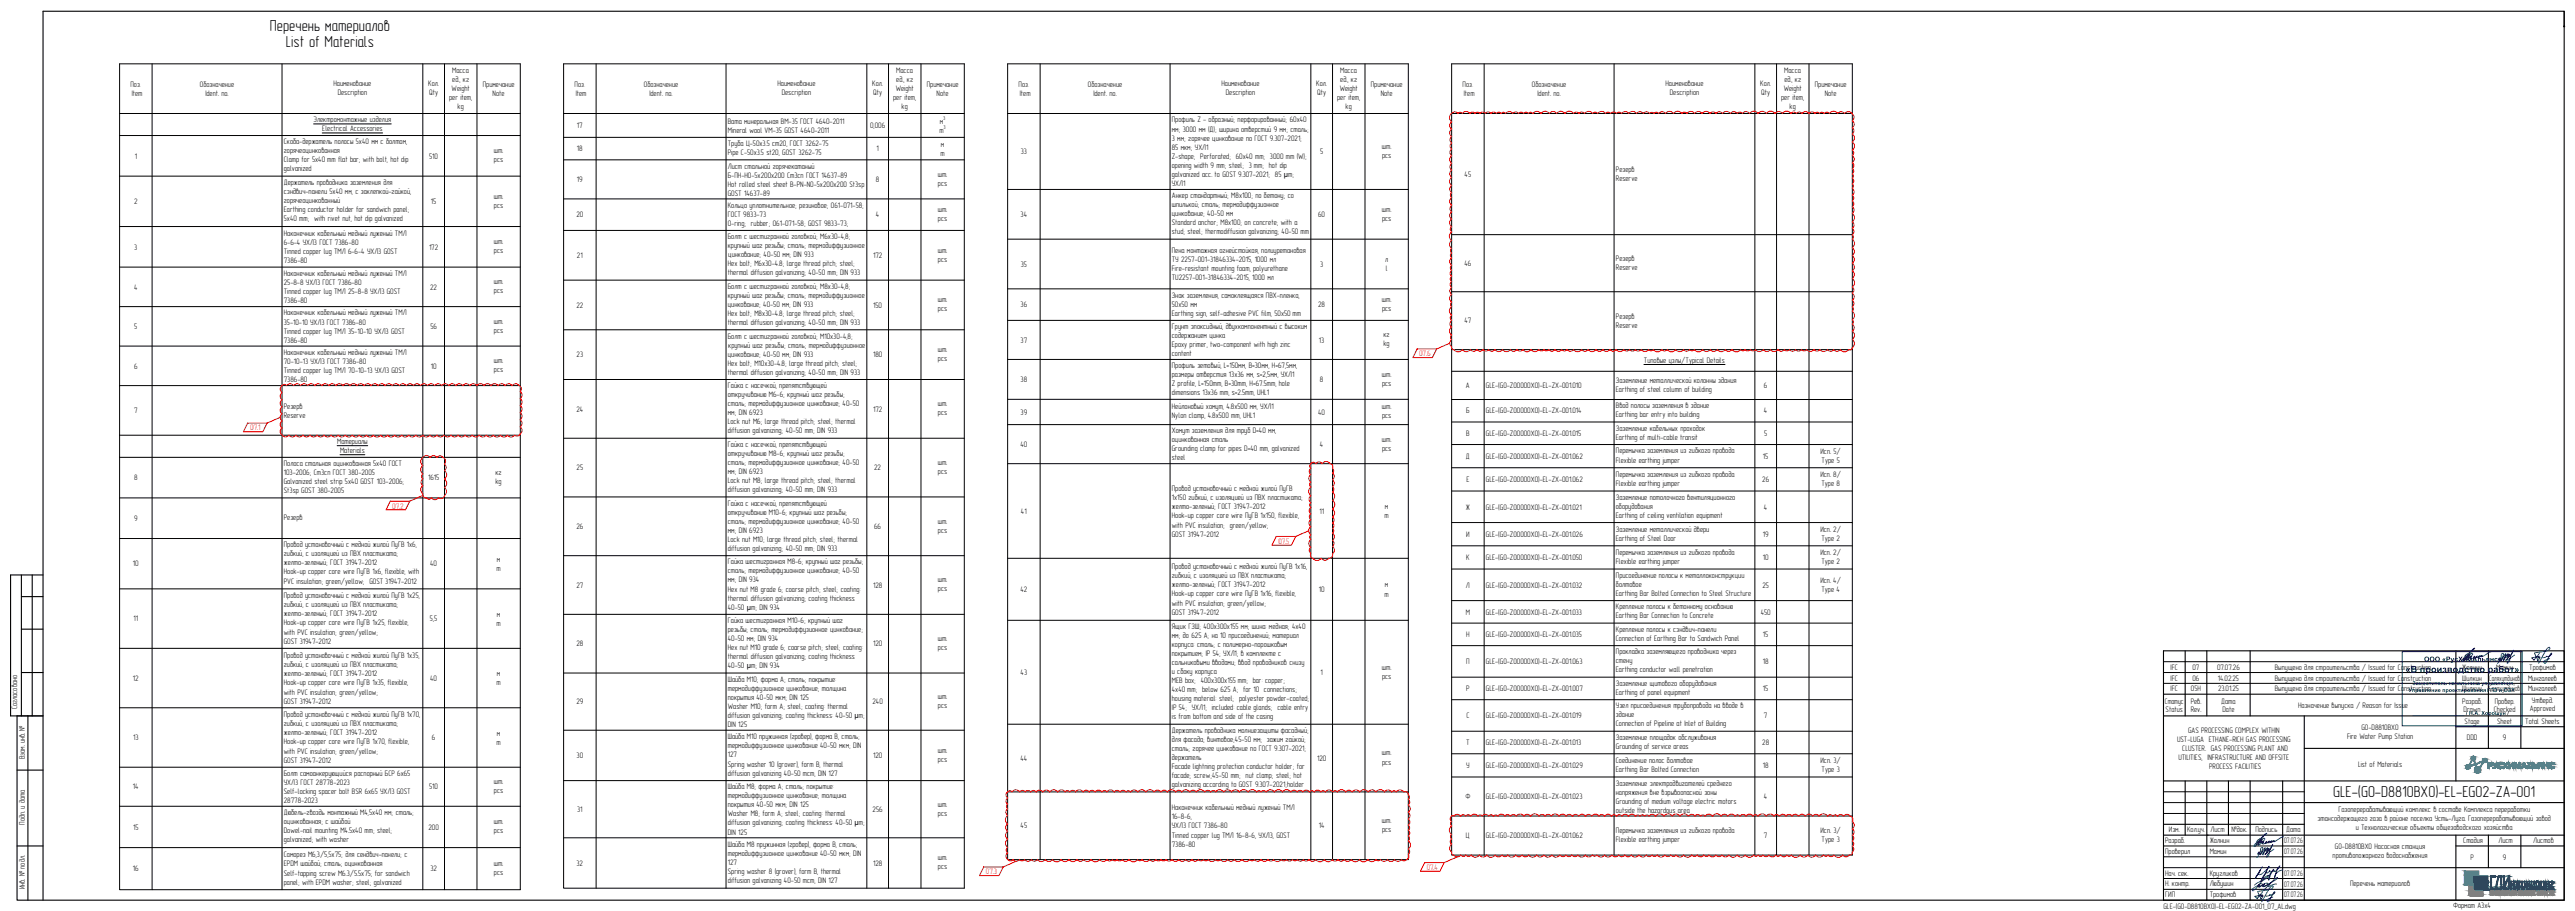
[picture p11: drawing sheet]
<svg xmlns="http://www.w3.org/2000/svg" width="1189mm" height="420mm" viewBox="0 0 1189 420" stroke-linecap="round" stroke-linejoin="round" font-family="sans-serif">
<defs><g id="words">
<g font-size="7.3">
<text x="125" y="14">Перечень материалов</text>
<text x="132" y="22">List of Materials</text>
<text x="1077" y="368">GLE-(G0-D8810BX0)-EL-EG02-ZA-001</text>
</g>
<g font-size="3.7">
<text x="209" y="33">Масса</text>
<text x="414" y="33">Масса</text>
<text x="619" y="33">Масса</text>
<text x="824" y="33">Масса</text>
<text x="60" y="40">Поз.</text>
<text x="92" y="40">Обозначение</text>
<text x="154" y="40">Наименование</text>
<text x="198" y="40">Кол.</text>
<text x="209" y="42">Weight</text>
<text x="209" y="38">ед., кг</text>
<text x="223" y="40">Примечание</text>
<text x="265" y="40">Поз.</text>
<text x="297" y="40">Обозначение</text>
<text x="359" y="40">Наименование</text>
<text x="403" y="40">Кол.</text>
<text x="414" y="42">Weight</text>
<text x="414" y="38">ед., кг</text>
<text x="428" y="40">Примечание</text>
<text x="470" y="40">Поз.</text>
<text x="502" y="40">Обозначение</text>
<text x="564" y="40">Наименование</text>
<text x="608" y="40">Кол.</text>
<text x="619" y="42">Weight</text>
<text x="619" y="38">ед., кг</text>
<text x="633" y="40">Примечание</text>
<text x="675" y="40">Поз.</text>
<text x="707" y="40">Обозначение</text>
<text x="769" y="40">Наименование</text>
<text x="813" y="40">Кол.</text>
<text x="824" y="42">Weight</text>
<text x="824" y="38">ед., кг</text>
<text x="838" y="40">Примечание</text>
<text x="61" y="44">Item</text>
<text x="95" y="44">Ident. no.</text>
<text x="156" y="44">Description</text>
<text x="198" y="44">Qty</text>
<text x="207" y="46">per item,</text>
<text x="227" y="44">Note</text>
<text x="266" y="44">Item</text>
<text x="300" y="44">Ident. no.</text>
<text x="361" y="44">Description</text>
<text x="403" y="44">Qty</text>
<text x="412" y="46">per item,</text>
<text x="432" y="44">Note</text>
<text x="471" y="44">Item</text>
<text x="505" y="44">Ident. no.</text>
<text x="566" y="44">Description</text>
<text x="608" y="44">Qty</text>
<text x="617" y="46">per item,</text>
<text x="637" y="44">Note</text>
<text x="676" y="44">Item</text>
<text x="710" y="44">Ident. no.</text>
<text x="771" y="44">Description</text>
<text x="813" y="44">Qty</text>
<text x="822" y="46">per item,</text>
<text x="842" y="44">Note</text>
<text x="211" y="50">kg</text>
<text x="416" y="50">kg</text>
<text x="621" y="50">kg</text>
<text x="826" y="50">kg</text>
<text x="145" y="56">Электромонтажные изделия</text>
<text x="266" y="59">17</text>
<text x="336" y="57">Вата минеральная ВМ-35 ГОСТ 4640-2011</text>
<text x="402" y="59">0,006</text>
<text x="434" y="57">м</text>
<text x="541" y="56">Профиль Z - образный; перфорированный; 60х40</text>
<text x="149" y="61">Electrical Accessories</text>
<text x="336" y="61">Mineral wool VM-35 GOST 4640-2011</text>
<text x="434" y="61">m</text>
<text x="541" y="61">мм; 3000 мм (Д); ширина отверстий 9 мм; сталь;</text>
<text x="541" y="65">3 мм; горячее цинкование по ГОСТ 9.307-2021;</text>
<text x="131" y="67">Скоба-держатель полосы 5x40 мм с болтом,</text>
<text x="131" y="71">горячеоцинкованная</text>
<text x="228" y="71">шт.</text>
<text x="266" y="70">18</text>
<text x="336" y="67">Труба Ц-50x3.5 ст20, ГОСТ 3262-75</text>
<text x="336" y="72">Pipe C-50x3.5 st20, GOST 3262-75</text>
<text x="405" y="70">1</text>
<text x="434" y="72">m</text>
<text x="434" y="68">м</text>
<text x="471" y="71">33</text>
<text x="541" y="69">85 мкм; УХЛ1</text>
<text x="610" y="71">5</text>
<text x="638" y="69">шт.</text>
<text x="62" y="73">1</text>
<text x="131" y="75">Clamp for 5x40 mm flat bar; with bolt, hot dip</text>
<text x="198" y="73">510</text>
<text x="228" y="75">pcs</text>
<text x="336" y="78">Лист стальной горячекатаный</text>
<text x="541" y="73">Z-shape; Perforated; 60х40 mm; 3000 mm (W);</text>
<text x="541" y="78">opening width 9 mm; steel; 3 mm; hot dip</text>
<text x="638" y="73">pcs</text>
<text x="131" y="79">galvanized</text>
<text x="266" y="84">19</text>
<text x="336" y="82">Б-ПН-НО-5x200x200 Ст3сп ГОСТ 14637-89</text>
<text x="404" y="84">8</text>
<text x="433" y="82">шт.</text>
<text x="541" y="82">galvanized acc. to GOST 9.307-2021; 85 µm;</text>
<text x="676" y="82">45</text>
<text x="746" y="79">Резерв</text>
<text x="746" y="84">Reserve</text>
<text x="131" y="85">Держатель проводника заземления для</text>
<text x="131" y="90">сэндвич-панели 5x40 мм, с заклепкой-гайкой,</text>
<text x="336" y="86">Hot rolled steel sheet B-PN-NO-5x200x200 St3sp</text>
<text x="433" y="86">pcs</text>
<text x="541" y="86">УХЛ1</text>
<text x="62" y="94">2</text>
<text x="131" y="94">горячеоцинкованный</text>
<text x="199" y="94">15</text>
<text x="228" y="92">шт.</text>
<text x="228" y="96">pcs</text>
<text x="336" y="90">GOST 14637-89</text>
<text x="336" y="96">Кольцо уплотнительное; резиновое; 061-071-58;</text>
<text x="541" y="91">Анкер стандартный; М8х100; по бетону; со</text>
<text x="541" y="96">шпилькой; сталь; термодиффузионное</text>
<text x="131" y="98">Earthing conductor holder for sandwich panel;</text>
<text x="266" y="100">20</text>
<text x="336" y="100">ГОСТ 9833-73</text>
<text x="404" y="100">4</text>
<text x="433" y="98">шт.</text>
<text x="433" y="102">pcs</text>
<text x="471" y="100">34</text>
<text x="541" y="100">цинкование; 40-50 мм</text>
<text x="609" y="100">60</text>
<text x="638" y="98">шт.</text>
<text x="638" y="102">pcs</text>
<text x="131" y="102">5x40 mm; with rivet nut, hot dip galvanized</text>
<text x="336" y="104">O-ring; rubber; 061-071-58; GOST 9833-73;</text>
<text x="541" y="104">Standard anchor; M8x100; on concrete; with a</text>
<text x="131" y="109">Наконечник кабельный медный луженый ТМЛ</text>
<text x="131" y="113">6-6-4 УХЛ3 ГОСТ 7386-80</text>
<text x="228" y="113">шт.</text>
<text x="336" y="110">Болт с шестигранной головкой; М6x30-4,8;</text>
<text x="541" y="108">stud; steel; thermodiffusion galvanizing; 40-50 mm</text>
<text x="62" y="115">3</text>
<text x="131" y="117">Tinned copper lug ТМЛ 6-6-4 УХЛ3 GOST</text>
<text x="198" y="115">172</text>
<text x="228" y="117">pcs</text>
<text x="266" y="119">21</text>
<text x="336" y="114">крупный шаг резьбы; сталь; термодиффузионное</text>
<text x="336" y="119">цинкование; 40-50 мм; DIN 933</text>
<text x="403" y="119">172</text>
<text x="433" y="117">шт.</text>
<text x="541" y="117">Пена монтажная огнейстойкая, полиуретановая</text>
<text x="131" y="121">7386-80</text>
<text x="336" y="123">Hex bolt; M6x30-4.8; large thread pitch; steel;</text>
<text x="433" y="121">pcs</text>
<text x="471" y="123">35</text>
<text x="541" y="121">ТУ 2257-001-31846334-2015, 1000 мл</text>
<text x="541" y="125">Fire-resistant mounting foam, polyurethane</text>
<text x="610" y="123">3</text>
<text x="640" y="121">л</text>
<text x="640" y="125">l</text>
<text x="676" y="123">46</text>
<text x="746" y="121">Резерв</text>
<text x="746" y="125">Reserve</text>
<text x="131" y="127">Наконечник кабельный медный луженый ТМЛ</text>
<text x="131" y="131">25-8-8 УХЛ3 ГОСТ 7386-80</text>
<text x="228" y="131">шт.</text>
<text x="336" y="127">thermal diffusion galvanizing; 40-50 mm; DIN 933</text>
<text x="541" y="129">TU2257-001-31846334-2015, 1000 мл</text>
<text x="62" y="134">4</text>
<text x="131" y="136">Tinned copper lug ТМЛ 25-8-8 УХЛ3 GOST</text>
<text x="199" y="134">22</text>
<text x="228" y="135">pcs</text>
<text x="336" y="133">Болт с шестигранной головкой; М8x30-4,8;</text>
<text x="336" y="137">крупный шаг резьбы; сталь; термодиффузионное</text>
<text x="541" y="137">Знак заземления, самоклеящаяся ПВХ-пленка,</text>
<text x="131" y="140">7386-80</text>
<text x="266" y="142">22</text>
<text x="336" y="142">цинкование; 40-50 мм; DIN 933</text>
<text x="403" y="142">150</text>
<text x="433" y="139">шт.</text>
<text x="433" y="144">pcs</text>
<text x="471" y="142">36</text>
<text x="541" y="141">50х50 мм</text>
<text x="609" y="142">28</text>
<text x="638" y="139">шт.</text>
<text x="638" y="143">pcs</text>
<text x="131" y="145">Наконечник кабельный медный луженый ТМЛ</text>
<text x="131" y="150">35-10-10 УХЛ3 ГОСТ 7386-80</text>
<text x="228" y="149">шт.</text>
<text x="336" y="146">Hex bolt; M8x30-4.8; large thread pitch; steel;</text>
<text x="336" y="150">thermal diffusion galvanizing; 40-50 mm; DIN 933</text>
<text x="541" y="146">Earthing sign, self-adhesive PVC film, 50x50 mm</text>
<text x="676" y="149">47</text>
<text x="746" y="147">Резерв</text>
<text x="62" y="152">5</text>
<text x="131" y="154">Tinned copper lug ТМЛ 35-10-10 УХЛ3 GOST</text>
<text x="199" y="152">56</text>
<text x="228" y="154">pcs</text>
<text x="541" y="152">Грунт эпоксидный, двухкомпонентный с высоким</text>
<text x="541" y="156">содержанием цинка</text>
<text x="639" y="156">кг</text>
<text x="746" y="151">Reserve</text>
<text x="131" y="158">7386-80</text>
<text x="336" y="156">Болт с шестигранной головкой; М10x30-4,8;</text>
<text x="336" y="160">крупный шаг резьбы; сталь; термодиффузионное</text>
<text x="471" y="158">37</text>
<text x="541" y="160">Epoxy primer, two-component with high zinc</text>
<text x="609" y="158">13</text>
<text x="639" y="160">kg</text>
<text x="131" y="164">Наконечник кабельный медный луженый ТМЛ</text>
<text x="131" y="168">70-10-13 УХЛ3 ГОСТ 7386-80</text>
<text x="228" y="168">шт.</text>
<text x="266" y="165">23</text>
<text x="336" y="164">цинкование; 40-50 мм; DIN 933</text>
<text x="403" y="165">180</text>
<text x="433" y="162">шт.</text>
<text x="433" y="167">pcs</text>
<text x="541" y="164">content</text>
<text x="759" y="167">Типовые узлы/Typical Details</text>
<text x="62" y="170">6</text>
<text x="131" y="172">Tinned copper lug ТМЛ 70-10-13 УХЛ3 GOST</text>
<text x="199" y="170">10</text>
<text x="228" y="172">pcs</text>
<text x="336" y="169">Hex bolt; M10x30-4.8; large thread pitch; steel;</text>
<text x="336" y="173">thermal diffusion galvanizing; 40-50 mm; DIN 933</text>
<text x="541" y="170">Профиль зетовый, L=150мм, B=30мм, H=67,5мм,</text>
<text x="541" y="174">размеры отверстия 13х36 мм, s=2,5мм, УХЛ1</text>
<text x="638" y="174">шт.</text>
<text x="131" y="176">7386-80</text>
<text x="336" y="179">Гайка с насечкой, препятствующей</text>
<text x="471" y="176">38</text>
<text x="541" y="178">Z profile, L=150mm, B=30mm, H=67.5mm, hole</text>
<text x="609" y="176">8</text>
<text x="638" y="178">pcs</text>
<text x="677" y="179">А</text>
<text x="686" y="179">GLE-(G0-Z00000X0)-EL-ZX-001.010</text>
<text x="746" y="177">Заземление металлической колонны здания</text>
<text x="814" y="179">6</text>
<text x="336" y="183">откручиванию М6-6; крупный шаг резьбы;</text>
<text x="541" y="182">dimensions 13x36 mm, s=2.5mm, UHL1</text>
<text x="746" y="181">Earthing of steel column of building</text>
<text x="62" y="191">7</text>
<text x="131" y="188">Резерв</text>
<text x="266" y="190">24</text>
<text x="336" y="187">сталь; термодиффузионное цинкование; 40-50</text>
<text x="336" y="192">мм; DIN 6923</text>
<text x="403" y="190">172</text>
<text x="433" y="187">шт.</text>
<text x="433" y="192">pcs</text>
<text x="471" y="191">39</text>
<text x="541" y="189">Нейлоновый хомут, 4.8х500 мм, УХЛ1</text>
<text x="609" y="191">40</text>
<text x="638" y="189">шт.</text>
<text x="677" y="191">Б</text>
<text x="686" y="191">GLE-(G0-Z00000X0)-EL-ZX-001.014</text>
<text x="746" y="188">Ввод полосы заземления в здание</text>
<text x="814" y="191">4</text>
<text x="131" y="193">Reserve</text>
<text x="336" y="196">Lock nut M6; large thread pitch; steel; thermal</text>
<text x="541" y="193">Nylon clamp, 4.8x500 mm, UHL1</text>
<text x="638" y="193">pcs</text>
<text x="746" y="192">Earthing bar entry into building</text>
<text x="336" y="200">diffusion galvanizing; 40-50 mm; DIN 933</text>
<text x="541" y="200">Хомут заземления для труб D=40 мм,</text>
<text x="638" y="204">шт.</text>
<text x="677" y="201">В</text>
<text x="686" y="201">GLE-(G0-Z00000X0)-EL-ZX-001.015</text>
<text x="746" y="199">Заземление кабельных проходок</text>
<text x="746" y="203">Earthing of multi-cable transit</text>
<text x="815" y="201">5</text>
<text x="156" y="205">Материалы</text>
<text x="157" y="209">Materials</text>
<text x="336" y="206">Гайка с насечкой, препятствующей</text>
<text x="471" y="206">40</text>
<text x="541" y="204">оцинкованная сталь</text>
<text x="541" y="208">Grounding clamp for pipes D=40 mm, galvanized</text>
<text x="609" y="206">4</text>
<text x="638" y="208">pcs</text>
<text x="746" y="209">Перемычка заземления из гибкого провода</text>
<text x="841" y="209">Исп. 5/</text>
<text x="131" y="215">Полоса стальная оцинкованная 5x40 ГОСТ</text>
<text x="336" y="210">откручиванию М8-6; крупный шаг резьбы;</text>
<text x="336" y="214">сталь; термодиффузионное цинкование; 40-50</text>
<text x="433" y="214">шт.</text>
<text x="541" y="212">steel</text>
<text x="677" y="212">Д</text>
<text x="686" y="212">GLE-(G0-Z00000X0)-EL-ZX-001.062</text>
<text x="746" y="213">Flexible earthing jumper</text>
<text x="814" y="212">15</text>
<text x="841" y="214">Type 5</text>
<text x="62" y="222">8</text>
<text x="131" y="219">103-2006; Ст3сп ГОСТ 380-2005</text>
<text x="198" y="222">1615</text>
<text x="229" y="219">кг</text>
<text x="266" y="217">25</text>
<text x="336" y="219">мм; DIN 6923</text>
<text x="404" y="217">22</text>
<text x="433" y="219">pcs</text>
<text x="746" y="220">Перемычка заземления из гибкого провода</text>
<text x="840" y="220">Исп. 8/</text>
<text x="131" y="223">Galvanized steel strip 5x40 GOST 103-2006;</text>
<text x="131" y="227">St3sp GOST 380-2005</text>
<text x="229" y="223">kg</text>
<text x="336" y="223">Lock nut M8; large thread pitch; steel; thermal</text>
<text x="336" y="227">diffusion galvanizing; 40-50 mm; DIN 933</text>
<text x="541" y="226">Провод установочный с медной жилой ПуГВ</text>
<text x="677" y="222">Е</text>
<text x="686" y="222">GLE-(G0-Z00000X0)-EL-ZX-001.062</text>
<text x="746" y="224">Flexible earthing jumper</text>
<text x="814" y="222">26</text>
<text x="841" y="224">Type 8</text>
<text x="336" y="233">Гайка с насечкой, препятствующей</text>
<text x="541" y="230">1x150 гибкий, с изоляцией из ПВХ пластиката;</text>
<text x="746" y="230">Заземление потолочного вентиляционного</text>
<text x="131" y="240">Резерв</text>
<text x="336" y="237">откручиванию М10-6; крупный шаг резьбы;</text>
<text x="471" y="237">41</text>
<text x="541" y="235">желто-зеленый; ГОСТ 31947-2012</text>
<text x="541" y="239">Hook-up copper core wire ПуГВ 1x150, flexible,</text>
<text x="609" y="237">11</text>
<text x="639" y="239">m</text>
<text x="639" y="235">м</text>
<text x="677" y="235">Ж</text>
<text x="686" y="235">GLE-(G0-Z00000X0)-EL-ZX-001.021</text>
<text x="746" y="235">оборудования</text>
<text x="746" y="239">Earthing of ceiling ventilation equipment</text>
<text x="814" y="235">4</text>
<text x="62" y="240">9</text>
<text x="266" y="244">26</text>
<text x="336" y="242">сталь; термодиффузионное цинкование; 40-50</text>
<text x="336" y="246">мм; DIN 6923</text>
<text x="404" y="244">66</text>
<text x="433" y="242">шт.</text>
<text x="433" y="246">pcs</text>
<text x="541" y="243">with PVC insulation; green/yellow;</text>
<text x="746" y="245">Заземление металлической двери</text>
<text x="840" y="245">Исп. 2/</text>
<text x="336" y="250">Lock nut M10; large thread pitch; steel; thermal</text>
<text x="541" y="248">GOST 31947-2012</text>
<text x="677" y="248">И</text>
<text x="686" y="248">GLE-(G0-Z00000X0)-EL-ZX-001.026</text>
<text x="746" y="249">Earthing of Steel Door</text>
<text x="814" y="248">19</text>
<text x="841" y="250">Type 2</text>
<text x="131" y="252">Провод установочный с медной жилой ПуГВ 1x6,</text>
<text x="131" y="257">гибкий, с изоляцией из ПВХ пластиката;</text>
<text x="336" y="254">diffusion galvanizing; 40-50 mm; DIN 933</text>
<text x="746" y="256">Перемычка заземления из гибкого провода</text>
<text x="840" y="256">Исп. 2/</text>
<text x="61" y="261">10</text>
<text x="131" y="261">желто-зеленый; ГОСТ 31947-2012</text>
<text x="199" y="261">40</text>
<text x="229" y="263">m</text>
<text x="229" y="259">м</text>
<text x="336" y="260">Гайка шестигранная М8-6; крупный шаг резьбы;</text>
<text x="541" y="262">Провод установочный с медной жилой ПуГВ 1x16,</text>
<text x="677" y="258">К</text>
<text x="686" y="258">GLE-(G0-Z00000X0)-EL-ZX-001.050</text>
<text x="746" y="260">Flexible earthing jumper</text>
<text x="814" y="258">10</text>
<text x="841" y="260">Type 2</text>
<text x="131" y="265">Hook-up copper core wire ПуГВ 1x6, flexible, with</text>
<text x="131" y="269">PVC insulation; green/yellow; GOST 31947-2012</text>
<text x="336" y="264">сталь; термодиффузионное цинкование; 40-50</text>
<text x="336" y="269">мм; DIN 934</text>
<text x="433" y="269">шт.</text>
<text x="541" y="267">гибкий, с изоляцией из ПВХ пластиката;</text>
<text x="746" y="266">Присоединение полосы к металлоконструкции</text>
<text x="840" y="269">Исп. 4/</text>
<text x="131" y="276">Провод установочный с медной жилой ПуГВ 1x25,</text>
<text x="266" y="271">27</text>
<text x="336" y="273">Hex nut М8 grade 6; coarse pitch; steel; coating:</text>
<text x="403" y="271">128</text>
<text x="433" y="273">pcs</text>
<text x="471" y="273">42</text>
<text x="541" y="271">желто-зеленый; ГОСТ 31947-2012</text>
<text x="541" y="275">Hook-up copper core wire ПуГВ 1x16, flexible,</text>
<text x="609" y="273">10</text>
<text x="639" y="275">m</text>
<text x="639" y="271">м</text>
<text x="677" y="271">Л</text>
<text x="686" y="271">GLE-(G0-Z00000X0)-EL-ZX-001.032</text>
<text x="746" y="275">Earthing Bar Bolted Connection to Steel Structure</text>
<text x="746" y="271">болтовое</text>
<text x="814" y="271">25</text>
<text x="841" y="273">Type 4</text>
<text x="131" y="280">гибкий, с изоляцией из ПВХ пластиката;</text>
<text x="336" y="277">thermal diffusion galvanizing; coating thickness</text>
<text x="336" y="281">40-50 μm; DIN 934</text>
<text x="541" y="279">with PVC insulation; green/yellow;</text>
<text x="746" y="281">Крепление полосы к бетонному основанию</text>
<text x="62" y="287">11</text>
<text x="131" y="284">желто-зеленый; ГОСТ 31947-2012</text>
<text x="199" y="286">5,5</text>
<text x="229" y="284">м</text>
<text x="336" y="287">Гайка шестигранная М10-6; крупный шаг</text>
<text x="541" y="284">GOST 31947-2012</text>
<text x="677" y="283">М</text>
<text x="686" y="283">GLE-(G0-Z00000X0)-EL-ZX-001.033</text>
<text x="746" y="285">Earthing Bar Connection to Concrete</text>
<text x="813" y="283">450</text>
<text x="131" y="288">Hook-up copper core wire ПуГВ 1x25, flexible,</text>
<text x="131" y="293">with PVC insulation; green/yellow;</text>
<text x="229" y="289">m</text>
<text x="336" y="292">резьбы; сталь; термодиффузионное цинкование;</text>
<text x="541" y="290">Ящик ГЗШ; 400х300х155 мм; шина: медная; 4x40</text>
<text x="677" y="294">Н</text>
<text x="686" y="294">GLE-(G0-Z00000X0)-EL-ZX-001.035</text>
<text x="746" y="291">Крепление полосы к сэндвич-панели</text>
<text x="814" y="294">15</text>
<text x="131" y="297">GOST 31947-2012</text>
<text x="266" y="298">28</text>
<text x="336" y="296">40-50 мм; DIN 934</text>
<text x="336" y="300">Hex nut М10 grade 6; coarse pitch; steel; coating:</text>
<text x="403" y="298">120</text>
<text x="433" y="296">шт.</text>
<text x="433" y="300">pcs</text>
<text x="541" y="294">мм; до 625 А; на 10 присоединений; материал</text>
<text x="541" y="298">корпуса: сталь; с полимерно-порошковым</text>
<text x="746" y="296">Connection of Earthing Bar to Sandwich Panel</text>
<text x="131" y="303">Провод установочный с медной жилой ПуГВ 1x35,</text>
<text x="336" y="304">thermal diffusion galvanizing; coating thickness</text>
<text x="541" y="303">покрытием; IP 54; УХЛ1; в комплекте с</text>
<text x="746" y="302">Прокладка заземляющего проводника через</text>
<text x="746" y="306">стену</text>
<text x="131" y="308">гибкий, с изоляцией из ПВХ пластиката;</text>
<text x="131" y="312">желто-зеленый; ГОСТ 31947-2012</text>
<text x="229" y="312">м</text>
<text x="336" y="308">40-50 μm; DIN 934</text>
<text x="471" y="311">43</text>
<text x="541" y="307">сальниковыми вводами; ввод проводников снизу</text>
<text x="541" y="311">и сбоку корпуса</text>
<text x="610" y="311">1</text>
<text x="638" y="309">шт.</text>
<text x="677" y="306">П</text>
<text x="686" y="306">GLE-(G0-Z00000X0)-EL-ZX-001.063</text>
<text x="746" y="310">Earthing conductor wall penetration</text>
<text x="814" y="306">18</text>
<text x="1002" y="309">IFС</text>
<text x="1012" y="309">07</text>
<text x="1024" y="309">07.07.26</text>
<text x="1050" y="309">Выпущено для строительства / Issued for Construction</text>
<text x="1137" y="309">Жалнин</text>
<text x="1152" y="309">Мамин</text>
<text x="1168" y="309">Трофимов</text>
<text x="61" y="314">12</text>
<text x="131" y="316">Hook-up copper core wire ПуГВ 1x35, flexible,</text>
<text x="199" y="314">40</text>
<text x="229" y="316">m</text>
<text x="336" y="314">Шайба М10; форма А; сталь; покрытие:</text>
<text x="541" y="315">MEB box; 400х300х155 mm; bar: copper;</text>
<text x="638" y="313">pcs</text>
<text x="746" y="316">Заземление щитового оборудования</text>
<text x="1002" y="314">IFС</text>
<text x="1012" y="314">06</text>
<text x="1024" y="314">14.02.25</text>
<text x="1050" y="314">Выпущено для строительства / Issued for Construction</text>
<text x="1137" y="314">Шилкин</text>
<text x="1149" y="314">Саляхутдинов</text>
<text x="1167" y="314">Мингалеев</text>
<text x="131" y="320">with PVC insulation; green/yellow;</text>
<text x="336" y="319">термодиффузионное цинкование; толщина</text>
<text x="336" y="323">покрытия 40-50 мкм; DIN 125</text>
<text x="433" y="322">шт.</text>
<text x="541" y="319">4x40 mm; below 625 A; for 10 connections;</text>
<text x="541" y="323">housing material: steel; polyester powder-coated;</text>
<text x="677" y="319">Р</text>
<text x="686" y="319">GLE-(G0-Z00000X0)-EL-ZX-001.007</text>
<text x="746" y="320">Earthing of panel equipment</text>
<text x="814" y="319">15</text>
<text x="1002" y="319">IFС</text>
<text x="1012" y="319">05H</text>
<text x="1024" y="319">23.01.25</text>
<text x="1050" y="319">Выпущено для строительства / Issued for Construction</text>
<text x="1137" y="319">Шилкин</text>
<text x="1149" y="319">Саляхутдинов</text>
<text x="1167" y="319">Мингалеев</text>
<text x="8" y="327" transform="rotate(-90 8 327)">Согласовано</text>
<text x="131" y="325">GOST 31947-2012</text>
<text x="266" y="325">29</text>
<text x="336" y="327">Washer M10; form A; steel; coating: thermal</text>
<text x="403" y="325">240</text>
<text x="433" y="327">pcs</text>
<text x="541" y="328">IP 54; УХЛ1; included: cable glands; cable entry</text>
<text x="746" y="327">Узел присоединения трубопровода на вводе в</text>
<text x="1000" y="325">Статус</text>
<text x="1000" y="328">Status</text>
<text x="1011" y="325">Рев.</text>
<text x="1011" y="328">Rev.</text>
<text x="1026" y="325">Дата</text>
<text x="1026" y="328">Date</text>
<text x="1061" y="326">Назначение выпуска / Reason for Issue</text>
<text x="1137" y="325">Разраб.</text>
<text x="1137" y="328">Drawn</text>
<text x="1151" y="328">Checked</text>
<text x="1152" y="325">Провер.</text>
<text x="1168" y="328">Approved</text>
<text x="1169" y="324">Утверд.</text>
<text x="131" y="331">Провод установочный с медной жилой ПуГВ 1x70,</text>
<text x="131" y="335">гибкий, с изоляцией из ПВХ пластиката;</text>
<text x="336" y="331">diffusion galvanizing; coating thickness: 40-50 μm;</text>
<text x="336" y="335">DIN 125</text>
<text x="541" y="332">is from bottom and side of the casing</text>
<text x="677" y="331">С</text>
<text x="686" y="331">GLE-(G0-Z00000X0)-EL-ZX-001.019</text>
<text x="746" y="335">Connection of Pipeline at Inlet of Building</text>
<text x="746" y="331">здание</text>
<text x="814" y="331">7</text>
<text x="1138" y="334">Stage</text>
<text x="1153" y="334">Sheet</text>
<text x="1166" y="334">Total Sheets</text>
<text x="61" y="341">13</text>
<text x="131" y="339">желто-зеленый; ГОСТ 31947-2012</text>
<text x="199" y="341">6</text>
<text x="229" y="339">м</text>
<text x="336" y="341">Шайба М10 пружинная (гровер), форма B, сталь;</text>
<text x="541" y="338">Держатель проводника молниезащиты фасадный;</text>
<text x="746" y="341">Заземление площадок обслуживания</text>
<text x="1010" y="338">GAS PROCESSING COMPLEX WITHIN</text>
<text x="1084" y="341">Fire Water Pump Station</text>
<text x="1090" y="336">G0-D8810BX0</text>
<text x="1139" y="341">DDD</text>
<text x="1156" y="341">9</text>
<text x="131" y="343">Hook-up copper core wire ПуГВ 1x70, flexible,</text>
<text x="131" y="348">with PVC insulation; green/yellow;</text>
<text x="229" y="343">m</text>
<text x="336" y="345">термодиффузионное цинкование 40-50 мкм; DIN</text>
<text x="433" y="347">шт.</text>
<text x="541" y="342">для фасада; винтовое;45-50 мм; зажим гайкой;</text>
<text x="541" y="346">сталь; горячее цинкование по ГОСТ 9.307-2021;</text>
<text x="677" y="344">Т</text>
<text x="686" y="344">GLE-(G0-Z00000X0)-EL-ZX-001.013</text>
<text x="746" y="345">Grounding of service areas</text>
<text x="814" y="344">28</text>
<text x="1005" y="342">UST-LUGA ETHANE-RICH GAS PROCESSING</text>
<text x="1008" y="346">CLUSTER. GAS PROCESSING PLANT AND</text>
<text x="12" y="350" transform="rotate(-90 12 350)">Взам. инв. №</text>
<text x="131" y="352">GOST 31947-2012</text>
<text x="266" y="350">30</text>
<text x="336" y="349">127</text>
<text x="336" y="354">Spring washer 10 (grover), form B, thermal</text>
<text x="403" y="350">120</text>
<text x="433" y="351">pcs</text>
<text x="471" y="351">44</text>
<text x="541" y="350">держатель</text>
<text x="608" y="351">120</text>
<text x="638" y="348">шт.</text>
<text x="638" y="353">pcs</text>
<text x="746" y="352">Соединение полос болтовое</text>
<text x="841" y="352">Исп. 3/</text>
<text x="1006" y="351">UTILITIES, INFRASTRUCTURE AND OFFSITE</text>
<text x="1089" y="354">List of Materials</text>
<text x="131" y="358">Болт самоанкерующийся распорный БСР 6x65</text>
<text x="336" y="358">diffusion galvanizing 40-50 mcm, DIN 127</text>
<text x="541" y="355">Facade lightning protection conductor holder; for</text>
<text x="541" y="359">facade; screw;45-50 mm; nut clamp; steel; hot</text>
<text x="677" y="354">У</text>
<text x="686" y="354">GLE-(G0-Z00000X0)-EL-ZX-001.029</text>
<text x="746" y="356">Earthing Bar Bolted Connection</text>
<text x="814" y="354">18</text>
<text x="841" y="356">Type 3</text>
<text x="1020" y="355">PROCESS FACILITIES</text>
<text x="61" y="364">14</text>
<text x="131" y="362">УХЛ3 ГОСТ 28778-2023</text>
<text x="198" y="364">510</text>
<text x="228" y="362">шт.</text>
<text x="228" y="366">pcs</text>
<text x="336" y="364">Шайба М8; форма А; сталь; покрытие:</text>
<text x="541" y="363">galvanizing according to GOST 9.307-2021;holder</text>
<text x="746" y="362">Заземление электродвигателей среднего</text>
<text x="131" y="366">Self-locking spacer bolt BSR 6x65 УХЛ3 GOST</text>
<text x="131" y="370">28778-2023</text>
<text x="336" y="368">термодиффузионное цинкование; толщина</text>
<text x="677" y="369">Ф</text>
<text x="686" y="369">GLE-(G0-Z00000X0)-EL-ZX-001.023</text>
<text x="746" y="367">напряжения вне взрывоопасной зоны</text>
<text x="746" y="371">Grounding of medium voltage electric motors</text>
<text x="814" y="369">4</text>
<text x="131" y="376">Дюбель-гвоздь монтажный М4,5х40 мм; сталь;</text>
<text x="266" y="374">31</text>
<text x="336" y="372">покрытия 40-50 мкм; DIN 125</text>
<text x="336" y="377">Washer M8; form A; steel; coating: thermal</text>
<text x="403" y="374">256</text>
<text x="433" y="372">шт.</text>
<text x="433" y="376">pcs</text>
<text x="541" y="374">Наконечник кабельный медный луженый ТМЛ</text>
<text x="541" y="378">16-8-6,</text>
<text x="746" y="375">outside the hazardous area</text>
<text x="1080" y="375">Газоперерабатывающий комплекс в составе Комплекса переработки</text>
<text x="12" y="380" transform="rotate(-90 12 380)">Подп. и дата</text>
<text x="61" y="383">15</text>
<text x="131" y="380">оцинкованная; с шайбой</text>
<text x="198" y="383">200</text>
<text x="228" y="380">шт.</text>
<text x="336" y="381">diffusion galvanizing; coating thickness: 40-50 μm;</text>
<text x="471" y="382">45</text>
<text x="541" y="382">УХЛ3 ГОСТ 7386-80</text>
<text x="609" y="382">14</text>
<text x="638" y="380">шт.</text>
<text x="638" y="384">pcs</text>
<text x="1001" y="384">Изм.</text>
<text x="1010" y="384">Кол.уч.</text>
<text x="1021" y="384">Лист</text>
<text x="1030" y="384">№док.</text>
<text x="1041" y="384">Подпись</text>
<text x="1056" y="384">Дата</text>
<text x="1070" y="379">этансодержащего газа в районе поселка Усть-Луга. Газоперерабатывающий завод</text>
<text x="1088" y="383">и Технологические объекты общезаводского хозяйства</text>
<text x="131" y="384">Dowel-nail mounting M4.5x40 mm; steel;</text>
<text x="131" y="389">galvanized; with washer</text>
<text x="228" y="384">pcs</text>
<text x="336" y="385">DIN 125</text>
<text x="541" y="386">Tinned copper lug ТМЛ 16-8-6, УХЛ3, GOST</text>
<text x="677" y="386">Ц</text>
<text x="686" y="387">GLE-(G0-Z00000X0)-EL-ZX-001.062</text>
<text x="746" y="384">Перемычка заземления из гибкого провода</text>
<text x="746" y="388">Flexible earthing jumper</text>
<text x="814" y="387">7</text>
<text x="841" y="384">Исп. 3/</text>
<text x="841" y="389">Type 3</text>
<text x="1000" y="389">Разраб.</text>
<text x="1020" y="389">Жалнин</text>
<text x="1055" y="389">07.07.26</text>
<text x="1137" y="389">Стадия</text>
<text x="1154" y="389">Лист</text>
<text x="1170" y="389">Листов</text>
<text x="131" y="395">Саморез М6,3/5,5х75; для сендвич-панели; с</text>
<text x="336" y="391">Шайба М8 пружинная (гровер), форма B, сталь;</text>
<text x="336" y="395">термодиффузионное цинкование 40-50 мкм; DIN</text>
<text x="541" y="390">7386-80</text>
<text x="1000" y="394">Проверил</text>
<text x="1020" y="394">Мамин</text>
<text x="1055" y="394">07.07.26</text>
<text x="1077" y="396">противопожарного водоснабжения</text>
<text x="1078" y="391">G0-D8810BX0 Насосная станция</text>
<text x="61" y="402">16</text>
<text x="131" y="399">EPDM шайбой; сталь; оцинкованная</text>
<text x="199" y="402">32</text>
<text x="228" y="399">шт.</text>
<text x="266" y="399">32</text>
<text x="336" y="399">127</text>
<text x="403" y="399">128</text>
<text x="433" y="397">шт.</text>
<text x="433" y="401">pcs</text>
<text x="1141" y="397">Р</text>
<text x="1156" y="397">9</text>
<text x="131" y="404">Self-tapping screw M6.3/5.5x75; for sandwich</text>
<text x="228" y="404">pcs</text>
<text x="336" y="403">Spring washer 8 (grover), form B, thermal</text>
<text x="336" y="407">diffusion galvanizing 40-50 mcm, DIN 127</text>
<text x="1000" y="404">Нач. сек.</text>
<text x="1020" y="404">Кругликов</text>
<text x="1055" y="404">07.07.26</text>
<text x="12" y="410" transform="rotate(-90 12 410)">Инв. № подл.</text>
<text x="131" y="408">panel; with EPDM washer; steel; galvanized</text>
<text x="1000" y="409">Н. контр.</text>
<text x="1000" y="414">ГИП</text>
<text x="1020" y="414">Трофимов</text>
<text x="1020" y="409">Любушин</text>
<text x="1055" y="409">07.07.26</text>
<text x="1055" y="414">07.07.26</text>
<text x="1085" y="409">Перечень материалов</text>
<text x="999" y="419">GLE-(G0-D8810BXO)-EL-EG02-ZA-001_07_AL.dwg</text>
<text x="1133" y="419">Формат А3х4</text>
</g>
<g font-size="3.7" fill="#f00">
<text x="655" y="164">07.6</text>
<text x="116" y="199">07.1</text>
<text x="181" y="235">07.2</text>
<text x="590" y="251">07.5</text>
<text x="659" y="401">07.4</text>
<text x="455" y="403">07.3</text>
</g>
<g font-size="2.6">
<text x="435" y="55">3</text>
<text x="436" y="60">3</text>
</g>
</g></defs>
<!-- layer: 0 -->
<g fill="none" stroke="#000" stroke-width=".51">
<path d="M1184 5v7M10 265v65M10 275h10M15 265v65M20 265h-15v65h15M10 290h10M10 310h10M999 300h185v115h-185zM1009 300v30M1019 300v30M1039 300v30M1134 300v60"/>
<path d="M1149 300v45M1164 300v45M8 330v85h1176v-410h-1164v410M13 330v85M999 330h185M999 320h185M1064 330v85M1134 335h50M8 355h12M1064 345h120M999 360h185M1009 360v25"/>
<path d="M1019 360v55M1029 360v25M1039 360v55M1054 360v55M1064 370h120M8 390h12M999 380h65M999 385h185M1134 390h50M1134 385v30M1149 385v15M1164 385v15"/>
<path d="M1064 400h120"/>
</g>
<circle cx="1184" cy="12" r=".2" fill="#000" stroke="#000" stroke-width=".46"/>
<g fill="none" stroke="#000" stroke-width=".46">
<path d="M55 29h185v381h-185zM70 29v381M130 29v381M195 29v381M205 29v381M220 29v381M260 29h185v381h-185zM275 29v381M335 29v381M400 29v381M410 29v381M425 29v381"/>
<path d="M465 29h185v367h-185zM480 29v367M540 29v367M605 29v367M615 29v367M630 29v367M670 29h185v365h-185zM685 29v365M745 29v365M810 29v365M820 29v365M835 29v365"/>
<path d="M55 52h185M145 57h36M260 52h185M465 52h185M670 52h185M55 63h185M149 61h28M260 63h185M260 74h185M55 81h185M260 92h185M465 87h185"/>
<path d="M55 104h185M260 106h185M465 110h185M670 108h185M55 123h185M260 129h185M465 133h185M670 135h185M55 141h185M55 160h185M260 152h185M465 148h185"/>
<path d="M55 178h185M260 175h185M465 166h185M670 161h185M670 171h185M759 168h37M465 184h185M465 196h185M670 184h185M670 195h185M55 201h185M55 211h185"/>
<path d="M156 206h14M157 210h11M260 202h185M465 214h185M670 205h185M670 216h185M55 230h185M260 229h185M670 226h185M55 248h185M260 256h185M465 257h185"/>
<path d="M670 241h185M670 252h185M55 272h185M670 262h185M670 277h185M55 299h185M260 283h185M465 286h185M670 287h185M670 298h185M260 310h185M670 312h185"/>
<path d="M999 315h185M999 310h185M999 305h185M55 326h185M260 337h185M465 334h185M670 323h185M670 337h185M55 354h185M670 348h185M670 358h185M55 372h185"/>
<path d="M260 360h185M465 365h185M670 376h185M999 365h65M999 375h65M999 370h65M55 391h185M260 386h185M999 395h65M999 390h65M1019 385h1M999 400h65"/>
<path d="M999 410h65M999 405h65"/>
</g>
<!-- layer: 05 -->
<g fill="none" stroke="#f00" stroke-width=".46">
<path d="M727 52a2.4 2.4 0 0 0-4 0 2.3 2.3 0 0 0-4 0l-2-1-2 1a2.4 2.4 0 0 0-4 0 2.3 2.3 0 0 0-3 0h-3h-2a1.4 1.4 0 0 0-2 0 1.6 1.6 0 0 0-3 0h-2a1.6 1.6 0 0 1-2 0h-1h-1a1.4 1.4 0 0 1-2 0 1.6 1.6 0 0 1-3 0 1.6 1.6 0 0 1-2 0 1.5 1.5 0 0 1-3 0 1.4 1.4 0 0 1-2 0 1.6 1.6 0 0 1-3-1h-1a1.7 1.7 0 0 1-2 1h-1a2.6 2.6 0 0 0-3 1 2.6 2.6 0 0 0 0 3l-1 2a1.4 1.4 0 0 1 1 2 1.4 1.4 0 0 1-1 1l1 2-1 2 1 1a1.7 1.7 0 0 0 0 3l-1 1 1 2a2.6 2.6 0 0 0 0 4l-1 1a1.4 1.4 0 0 1 1 2 1.4 1.4 0 0 1-1 1l1 2a2.2 2.2 0 0 0 0 4l-1 2a1.4 1.4 0 0 1 1 2v1M749 52a1.5 1.5 0 0 0-3 0 1.7 1.7 0 0 0-2 0 1.5 1.5 0 0 0-3 0 2.6 2.6 0 0 0-4 0h-1h-1a2.8 2.8 0 0 0-4 0h-1a1.6 1.6 0 0 1-2 0h-2M759 52h-2h-1a2.2 2.2 0 0 0-4 0l-2-1-1 1M820 52a2.4 2.4 0 0 0-4 0 2.3 2.3 0 0 0-4 0 2.4 2.4 0 0 0-4 0h-2a1.5 1.5 0 0 1-3 0 1.4 1.4 0 0 1-2 0h-2a2.2 2.2 0 0 0-4 0h-1h-2a1.7 1.7 0 0 0-2 0 2.2 2.2 0 0 0-4 0 2.1 2.1 0 0 0-4 0 2.2 2.2 0 0 0-3 0h-1h-1a2.4 2.4 0 0 0-4 0 2.3 2.3 0 0 0-4 0h-2a1.3 1.3 0 0 1-2 0h-1h-1a1.2 1.2 0 0 1-2 0h-2M832 52l2-1a1.6 1.6 0 0 0 3 1 1.8 1.8 0 0 0 2 0h3a1.5 1.5 0 0 1 3 0 2.3 2.3 0 0 1 3 0h2h1a2.9 2.9 0 0 1 4 0 2.9 2.9 0 0 1 0 4l1 1-1 2a1.7 1.7 0 0 1 0 3 2.2 2.2 0 0 1 0 3 2.3 2.3 0 0 1 0 4 1.5 1.5 0 0 1 0 3l1 2a1.5 1.5 0 0 0 0 2 1.6 1.6 0 0 0 0 3l-1 1 1 1a1.5 1.5 0 0 0 0 3 1.4 1.4 0 0 0 0 2 1.3 1.3 0 0 0 0 2v1a1.4 1.4 0 0 0 0 2 1.6 1.6 0 0 0 0 3 1.4 1.4 0 0 0 0 2l-1 2a2.4 2.4 0 0 1 0 4l1 2-1 1M832 52a1.5 1.5 0 0 0-3 0 1.6 1.6 0 0 0-2 0 2.4 2.4 0 0 0-4 0l-2-1-2 1M670 98l-1 1 1 2a2.1 2.1 0 0 0 0 4 1.4 1.4 0 0 0 0 2 2.5 2.5 0 0 0 0 4M670 91a2.2 2.2 0 0 0 0 4l-1 1 1 2M670 111a2.3 2.3 0 0 0 0 4v3a1.4 1.4 0 0 1-1 2v1a1.6 1.6 0 0 1 1 3 1.6 1.6 0 0 1-1 2 1.6 1.6 0 0 1 1 3 1.6 1.6 0 0 1-1 2l1 2-1 2 1 1a2.2 2.2 0 0 0 0 3v1v1a2.4 2.4 0 0 0 0 4 1.5 1.5 0 0 0 0 3l-1 1 1 2a2.2 2.2 0 0 0 0 4v1a1.4 1.4 0 0 1-1 2 4 4 0 0 0 2 3 4 4 0 0 0 4 0 2.8 2.8 0 0 0 4 0l1 1 2-1 1 1 2-1 1 1 1-1 2 1h1a2.2 2.2 0 0 0 4-1 2.7 2.7 0 0 0 4 1h1l1-1 2 1h1a2.3 2.3 0 0 0 4-1 2.7 2.7 0 0 0 4 1h1l1-1 1 1 1-1 2 1 1-1 1 1 2-1 1 1 2-1 1 1h2a3 3 0 0 0 3 0h2h2a3 3 0 0 0 3 0h2l1-1 2 1 1-1 2 1h1a2.1 2.1 0 0 0 4-1 1.6 1.6 0 0 0 2 0 1.7 1.7 0 0 0 3 0 1.6 1.6 0 0 0 3 0l2 1a1.7 1.7 0 0 1 3 0v-1M855 105l1 2a1.5 1.5 0 0 0 0 3h-1a2.4 2.4 0 0 1 0 4 2.2 2.2 0 0 1 0 4 2.2 2.2 0 0 1 0 3 2.2 2.2 0 0 1 0 4l1 2-1 1a2.4 2.4 0 0 1 0 4 2.3 2.3 0 0 1 0 3l1 2a1.3 1.3 0 0 0-1 1 1.3 1.3 0 0 0 1 2 1.6 1.6 0 0 0 0 3l-1 1a2.4 2.4 0 0 1 0 3l1 1a1.5 1.5 0 0 0 0 3l-1 2a2.3 2.3 0 0 1 0 4 3 3 0 0 1-2 5 3 3 0 0 1-4 0h-1a1.2 1.2 0 0 0-1-1 1.2 1.2 0 0 0-1 1l-2-1M669 158l-6 3M155 178l-2-1a1.4 1.4 0 0 1-1 1 1.4 1.4 0 0 1-1-1h-1a1.4 1.4 0 0 1-1 1 1.4 1.4 0 0 1-2-1 1.4 1.4 0 0 1-2 1 1.4 1.4 0 0 1-1-1h-1a1.4 1.4 0 0 1-1 1 1.4 1.4 0 0 1-1-1h-1a1.4 1.4 0 0 1-1 1 1.4 1.4 0 0 1-1-1h-1a1.4 1.4 0 0 1-1 1 1.4 1.4 0 0 1-2-1 1.6 1.6 0 0 1-3 0l-2 2 1 2"/>
<path d="M155 178l2-1a1.4 1.4 0 0 0 1 1 1.4 1.4 0 0 0 2-1 1.4 1.4 0 0 0 2 1 1.4 1.4 0 0 0 1-1h1a1.4 1.4 0 0 0 1 1 1.4 1.4 0 0 0 1-1h1a1.4 1.4 0 0 0 1 1 1.4 1.4 0 0 0 1-1h1a1.4 1.4 0 0 0 1 1 1.4 1.4 0 0 0 2-1 1.4 1.4 0 0 0 2 1 1.4 1.4 0 0 0 1-1h1a1.4 1.4 0 0 0 1 1 1.4 1.4 0 0 0 1-1h1a1.4 1.4 0 0 0 1 1 1.4 1.4 0 0 0 1-1h1a1.4 1.4 0 0 0 1 1 1.4 1.4 0 0 0 2-1 1.4 1.4 0 0 0 2 1 1.4 1.4 0 0 0 1-1h1a1.4 1.4 0 0 0 1 1 1.4 1.4 0 0 0 1-1h1a1.4 1.4 0 0 0 1 1 1.4 1.4 0 0 0 1-1h1a1.4 1.4 0 0 0 1 1 1.4 1.4 0 0 0 2-1 1.4 1.4 0 0 0 2 1 1.4 1.4 0 0 0 1-1h1a1.4 1.4 0 0 0 1 1 1.4 1.4 0 0 0 1-1h1a1.4 1.4 0 0 0 1 1 1.4 1.4 0 0 0 1-1h1a1.4 1.4 0 0 0 1 1 1.4 1.4 0 0 0 2-1 1.4 1.4 0 0 0 2 1 1.4 1.4 0 0 0 1-1h1a1.4 1.4 0 0 0 1 1 1.4 1.4 0 0 0 1-1h1a1.4 1.4 0 0 0 1 1 1.4 1.4 0 0 0 1-1h1a1.4 1.4 0 0 0 1 1 1.4 1.4 0 0 0 2-1l2 1M227 178l2-1a1.4 1.4 0 0 0 1 1 1.4 1.4 0 0 0 1-1h1a1.4 1.4 0 0 0 1 1 1.4 1.4 0 0 0 1-1h1a1.4 1.4 0 0 0 1 1 1.4 1.4 0 0 0 2-1l1 1a2.4 2.4 0 0 1 1 3l1 2a1.4 1.4 0 0 0-1 1 1.4 1.4 0 0 0 1 1v1a1.4 1.4 0 0 0-1 1 1.4 1.4 0 0 0 1 1v1a1.4 1.4 0 0 0-1 1 1.4 1.4 0 0 0 1 2 1.4 1.4 0 0 0-1 2 1.4 1.4 0 0 0 1 1v1a1.4 1.4 0 0 0-1 1 1.4 1.4 0 0 0 1 1l-1 2a2.5 2.5 0 0 1-3 1l-1 1a1.4 1.4 0 0 0-2-1 1.4 1.4 0 0 0-1 1h-1a1.4 1.4 0 0 0-1-1 1.4 1.4 0 0 0-1 1h-1a1.4 1.4 0 0 0-1-1 1.4 1.4 0 0 0-1 1h-1a1.4 1.4 0 0 0-1-1 1.4 1.4 0 0 0-2 1 1.4 1.4 0 0 0-2-1 1.4 1.4 0 0 0-1 1h-1a1.4 1.4 0 0 0-1-1 1.4 1.4 0 0 0-1 1h-1a1.4 1.4 0 0 0-1-1 1.4 1.4 0 0 0-2 1 1.4 1.4 0 0 0-2-1 1.4 1.4 0 0 0-1 1h-1a1.4 1.4 0 0 0-1-1 1.4 1.4 0 0 0-1 1h-1a1.4 1.4 0 0 0-1-1 1.4 1.4 0 0 0-1 1h-1a1.4 1.4 0 0 0-1-1 1.4 1.4 0 0 0-2 1 1.4 1.4 0 0 0-2-1 1.4 1.4 0 0 0-1 1h-1a1.4 1.4 0 0 0-1-1 1.4 1.4 0 0 0-1 1h-1a1.4 1.4 0 0 0-1-1 1.4 1.4 0 0 0-1 1l-2-1M654 161h9l-2 4h-9zM800 161l-2 1-1-1a2.3 2.3 0 0 1-4 0l-2 1a1.4 1.4 0 0 0-1-1 1.4 1.4 0 0 0-2 1l-2-1a2.4 2.4 0 0 1-4 0l-1 1-1-1a1.7 1.7 0 0 1-3 0 2.2 2.2 0 0 1-3 0 2.4 2.4 0 0 1-4 0 1.6 1.6 0 0 1-3 0 2.4 2.4 0 0 1-4 0M844 161l-2 1a1.6 1.6 0 0 0-3 0 1.5 1.5 0 0 0-3 0h-1a1.4 1.4 0 0 0-2 0 1.5 1.5 0 0 0-3 0 1.7 1.7 0 0 0-2 0l-2-1a1.4 1.4 0 0 1-2 0l-1 1-2-1-2 1a1.4 1.4 0 0 0-2-1 1.4 1.4 0 0 0-1 1h-1a1.4 1.4 0 0 0-1-1 1.4 1.4 0 0 0-1 1h-1a1.5 1.5 0 0 0-3 0 1.5 1.5 0 0 0-2 0l-3-1a2.4 2.4 0 0 1-4 0M114 195h9l-2 4h-9zM129 192l-6 3M130 181l-1 2a1.4 1.4 0 0 1 1 1 1.4 1.4 0 0 1-1 2 1.4 1.4 0 0 1 1 2 1.4 1.4 0 0 1-1 1v1a1.4 1.4 0 0 1 1 1 1.4 1.4 0 0 1-1 1v1a1.4 1.4 0 0 1 1 1 1.4 1.4 0 0 1-1 1v1a1.4 1.4 0 0 1 1 1 1.4 1.4 0 0 1-1 2 2.7 2.7 0 0 0 2 2 2.7 2.7 0 0 0 3 0l1 1a1.4 1.4 0 0 1 2-1 1.4 1.4 0 0 1 1 1h1a1.4 1.4 0 0 1 1-1 1.4 1.4 0 0 1 1 1h1a1.4 1.4 0 0 1 1-1 1.4 1.4 0 0 1 1 1h1a1.4 1.4 0 0 1 1-1 1.4 1.4 0 0 1 2 1 1.4 1.4 0 0 1 2-1 1.4 1.4 0 0 1 1 1h1a1.4 1.4 0 0 1 1-1 1.4 1.4 0 0 1 1 1h1a1.4 1.4 0 0 1 1-1 1.4 1.4 0 0 1 1 1h1a1.4 1.4 0 0 1 1-1 1.4 1.4 0 0 1 2 1 1.4 1.4 0 0 1 2-1 1.4 1.4 0 0 1 1 1l2-1M166 201l2 1a1.4 1.4 0 0 1 1-1 1.4 1.4 0 0 1 1 1h1a1.4 1.4 0 0 1 1-1 1.4 1.4 0 0 1 2 1 1.4 1.4 0 0 1 2-1 1.4 1.4 0 0 1 1 1h1a1.4 1.4 0 0 1 1-1 1.4 1.4 0 0 1 1 1h1a1.4 1.4 0 0 1 1-1 1.4 1.4 0 0 1 1 1h1a1.4 1.4 0 0 1 1-1 1.4 1.4 0 0 1 2 1l2-1M605 214l1-1 2 1a1.7 1.7 0 0 1 2 0 3 3 0 0 1 4-1 3 3 0 0 1 1 3l1 1a1.2 1.2 0 0 0 0 2v1a1.3 1.3 0 0 0-1 1 1.3 1.3 0 0 0 1 1v1a1.5 1.5 0 0 0 0 3l-1 1a2.3 2.3 0 0 1 0 4 2.4 2.4 0 0 1 0 4 2.3 2.3 0 0 1 0 3 1.7 1.7 0 0 1 0 3 1.6 1.6 0 0 1 0 3l1 1a1.3 1.3 0 0 0 0 2l-1 2a1.7 1.7 0 0 1 0 3 4 4 0 0 1 0 4 4 4 0 0 1-4 2h-1a3 3 0 0 1-5-3v-2v-1a2.2 2.2 0 0 1 0-3v-1v-1a2.3 2.3 0 0 1 0-4l-1-2a1.6 1.6 0 0 0 1-3v-1a2.2 2.2 0 0 1 0-3v-1a1.4 1.4 0 0 0-1-2l1-2a2.4 2.4 0 0 1 0-4v-1v-2a2.2 2.2 0 0 1 0-3 2.2 2.2 0 0 1 0-3v-1zM180 231h9l-2 4h-9zM195 228a2.9 2.9 0 0 0 4 2h1h2a3 3 0 0 0 3-2 3 3 0 0 0 0-3 2.4 2.4 0 0 0 0-4 2.3 2.3 0 0 0 0-4l1-2a1.6 1.6 0 0 1 0-2l-2-2a1.7 1.7 0 0 0-2 0l-2-1a1.4 1.4 0 0 1-1 1 1.4 1.4 0 0 1-2-1 2.7 2.7 0 0 0-2 2 2.7 2.7 0 0 0 0 3 2.3 2.3 0 0 0 0 4v1a1.3 1.3 0 0 1-1 2l1 2a2.3 2.3 0 0 0 0 4"/>
<path d="M195 228l-6 3M589 247h9l-2 4h-9zM604 245l-6 2M650 369a2.7 2.7 0 0 0-2-4 2.7 2.7 0 0 0-4 0h-1l-2-1-2 1a2.4 2.4 0 0 0-4 0 2.2 2.2 0 0 0-3 0 2.4 2.4 0 0 0-4 0h-1a2.1 2.1 0 0 0-3 0l-1-1-2 1a2.3 2.3 0 0 0-4 0h-1a1.4 1.4 0 0 1-2-1h-1a1.6 1.6 0 0 1-2 1h-1l-2-1-1 1h-1h-1l-2-1-2 1h-1h-1l-2-1-1 1a2.3 2.3 0 0 0-4 0 2.3 2.3 0 0 0-4 0 2.3 2.3 0 0 0-3 0 1.5 1.5 0 0 0-3 0h-1h-1a2.4 2.4 0 0 0-4 0 2.4 2.4 0 0 0-4 0 2.2 2.2 0 0 0-3 0 2.2 2.2 0 0 0-4 0 2.2 2.2 0 0 0-4 0 1.4 1.4 0 0 0-2 0 1.7 1.7 0 0 0-3 0 2.4 2.4 0 0 0-4 0l-1-1-2 1a2.3 2.3 0 0 0-3 0 1.7 1.7 0 0 0-3 0 2.3 2.3 0 0 0-4 0l-2-1a1.3 1.3 0 0 1-1 1 1.3 1.3 0 0 1-1-1l-2 1a2.3 2.3 0 0 0-4 0 2.8 2.8 0 0 0-4 0l-1-1-2 1h-1h-1l-1-1-2 1h-1h-2l-1-1-2 1h-1h-1l-2-1-1 1h-1h-2l-2-1-1 1-2-1-1 1h-2h-1h-1h-1l-2-1-2 1a3 3 0 0 0-4 0l-1-1-2 1-1-1-2 1h-1h-1h-1h-2h-1h-1a2.8 2.8 0 0 0-4 0h-2a1.8 1.8 0 0 0 0 3 2.1 2.1 0 0 0 0 3v1v1l-1 2 1 1a3 3 0 0 0 0 4l-1 2 1 2a2.2 2.2 0 0 0 0 3 2.3 2.3 0 0 0 0 4 1.5 1.5 0 0 0 0 2 2 2 0 0 0 0 3 2 2 0 0 0 3 0 2.2 2.2 0 0 0 3 1h1l1-1 2 1 1-1 2 1h1a2.2 2.2 0 0 0 4-1l1 1 2-1a2.4 2.4 0 0 0 4 0 2.2 2.2 0 0 0 4 0 2.2 2.2 0 0 0 3 0l2 1 1-1 2 1 2-1a2.4 2.4 0 0 0 4 0l1 1 2-1M650 369a1.5 1.5 0 0 1 0 2l1 2a1.4 1.4 0 0 0-1 2 1.4 1.4 0 0 0 1 1l-1 2a2.3 2.3 0 0 1 0 3l1 1a1.5 1.5 0 0 0 0 2 1.5 1.5 0 0 0 0 3l-1 1a2.4 2.4 0 0 1 0 4 1.5 1.5 0 0 1 0 2 2.4 2.4 0 0 1-1 2 2.4 2.4 0 0 1-2 1h-2a1.3 1.3 0 0 0-1-1 1.3 1.3 0 0 0-1 1h-1a1.4 1.4 0 0 0-1-1 1.4 1.4 0 0 0-2 1 1.6 1.6 0 0 0-3 0l-1-1a2.3 2.3 0 0 1-3 0 2.4 2.4 0 0 1-4 0 2.3 2.3 0 0 1-4 0l-2 1-1-1a2.3 2.3 0 0 1-3 1h-2l-1-1M671 376h-1a1.5 1.5 0 0 0 0 3v1v1M729 376h-2h-1a2.3 2.3 0 0 0-3 0h-2h-1a2.2 2.2 0 0 0-4 0 1.8 1.8 0 0 0-3 0 1.7 1.7 0 0 0-2 0 2.4 2.4 0 0 0-4 0h-2h-1l-3-1a1.6 1.6 0 0 1-2 1 1.6 1.6 0 0 1-3 0 1.4 1.4 0 0 1-2 0h-1a1.6 1.6 0 0 1-3 0h-2a1.3 1.3 0 0 1-2 0h-1a1.5 1.5 0 0 1-2 0h-1h-2a1.4 1.4 0 0 1-2 0 1.4 1.4 0 0 1-2 0 1.5 1.5 0 0 1-3 0h-2M801 376h-2a1.4 1.4 0 0 1-1 0 1.4 1.4 0 0 1-1 0h-2a3 3 0 0 0-5 0h-1a1.6 1.6 0 0 1-3 0h-1a1.6 1.6 0 0 0-2 0h-2h-2a2.3 2.3 0 0 0-3 0 2.2 2.2 0 0 0-4 0 2.4 2.4 0 0 0-4 0 2.3 2.3 0 0 0-4 0h-1a1.5 1.5 0 0 1-3 0h-3h-1a1.3 1.3 0 0 1-2 0h-1a1.3 1.3 0 0 1-1 0 1.3 1.3 0 0 1-1 0h-1a1.4 1.4 0 0 1-2 0 1.5 1.5 0 0 1-3 0 1.4 1.4 0 0 1-2 0h-1a1.5 1.5 0 0 1-2 0 1.5 1.5 0 0 1-3 0h-2a2.3 2.3 0 0 0-3 0h-2h-1M801 376h1h1a1.7 1.7 0 0 1 3 0h2a1.5 1.5 0 0 0 3 0h1a2.3 2.3 0 0 1 4 0l2-1a1.5 1.5 0 0 0 2 1 1.5 1.5 0 0 0 3 0h2a2.2 2.2 0 0 1 3 0h1h1h2h2l1-1 2 1h1h2a3 3 0 0 1 4 0h1h1h1h1h2h1a3 3 0 0 1 5 3v2l-1 1 1 2-1 1 1 2-1 1 1 1-1 1a3 3 0 0 1 0 4 3 3 0 0 1-4 0 2.4 2.4 0 0 1-4 0 1.7 1.7 0 0 1-3 0l-1 1-1-1a2.2 2.2 0 0 1-4 0 2.2 2.2 0 0 1-3 0 2.2 2.2 0 0 1-4 0 2.4 2.4 0 0 1-4 0l-1 1a1.3 1.3 0 0 0-2 0h-1a1.3 1.3 0 0 0-2 0 1.4 1.4 0 0 0-2 0l-2-1a2.1 2.1 0 0 1-3 1h-5a2.4 2.4 0 0 1-3-1 2.3 2.3 0 0 1-4 0 2.3 2.3 0 0 1-4 0l-1 1-2-1a1.7 1.7 0 0 1-3 0l-2 1a1.4 1.4 0 0 0-2 0 1.5 1.5 0 0 0-3 0 1.5 1.5 0 0 0-3 0l-1-1a2.3 2.3 0 0 1-4 0 2.7 2.7 0 0 1-3 1h-6a2.9 2.9 0 0 1-3 0h-1l-1-1-2 1-1-1-2 1h-2a2.2 2.2 0 0 1-3-1l-1 1-2-1a2.2 2.2 0 0 1-3 1h-1l-2-1-1 1h-2a2.8 2.8 0 0 1-4 0h-1l-1-1-1 1-2-1-2 1-2-1-1 1-1-1M454 400h9l-2 4h-9zM469 397l-6 3M511 396a1.5 1.5 0 0 0 3 0l1 1 1-1a1.4 1.4 0 0 0 2 0l2 1 1-1a2.4 2.4 0 0 0 4 0l1 1a1.5 1.5 0 0 1 3 0l2-1a2.2 2.2 0 0 0 3 1h1a1.4 1.4 0 0 1 2 0 1.5 1.5 0 0 1 3 0l1-1 2 1a1.3 1.3 0 0 1 1-1 1.3 1.3 0 0 1 1 1l2-1a2.2 2.2 0 0 0 3 1h2a1.3 1.3 0 0 1 2 0 1.5 1.5 0 0 1 3 0 1.4 1.4 0 0 1 2 0h1a1.4 1.4 0 0 1 2 0l1-1"/>
<path d="M564 396l2 1a1.3 1.3 0 0 1 1-1 1.3 1.3 0 0 1 1 1h1a1.4 1.4 0 0 1 1-1 1.4 1.4 0 0 1 1 1l2-1a2.6 2.6 0 0 0 4 1h1a1.3 1.3 0 0 1 2 0h1a1.3 1.3 0 0 1 1-1 1.3 1.3 0 0 1 1 1h1a1.5 1.5 0 0 1 3 0 1.5 1.5 0 0 1 2 0h1a1.5 1.5 0 0 1 3 0 1.6 1.6 0 0 1 2 0l2-1 1 1 1-1a2.2 2.2 0 0 0 3 1h1a1.5 1.5 0 0 1 3 0l1-1a2.4 2.4 0 0 0 4 0 2.3 2.3 0 0 0 4 0M658 398h9l-2 4h-9zM670 381a2.4 2.4 0 0 0 0 4v1v1a1.5 1.5 0 0 0 0 2 2.9 2.9 0 0 0 0 4 3 3 0 0 0 5 2h1a1.5 1.5 0 0 1 2 0l1-1a2.3 2.3 0 0 0 4 0l2 1 1-1a2.8 2.8 0 0 0 5 1h1l2-1M673 395l-6 3M726 394a1.7 1.7 0 0 1-3 0 1.7 1.7 0 0 1-3 0 2.3 2.3 0 0 1-3 0 2.2 2.2 0 0 1-4 0l-2 1-2-1a2.3 2.3 0 0 1-3 0l-2 1a1.3 1.3 0 0 0-1-1 1.3 1.3 0 0 0-1 1l-2-1a2.7 2.7 0 0 1-4 1h-2l-1-1"/>
</g>
<!-- layer: 0 -->
<g fill="#005591" stroke="#005591" stroke-width=".46">
<path d="M1143 408h6z"/>
<path d="M1143 411h6z"/>
<path d="M1177 407h1z"/>
<path d="M1178 408h1z"/>
<path d="M1162 408h1z"/>
<path d="M1177 408h1z"/>
<path d="M1171 409h1z"/>
<path d="M1164 409h1z"/>
<path d="M1152 409h1z"/>
<path d="M1178 409h1z"/>
<path d="M1142 404l7 2v-2zM1142 404l7 2h-7z"/>
<path d="M1146 406h3zM1146 406h3z"/>
<path d="M1142 406h4zM1142 406h4z"/>
<path d="M1146 406h3zM1146 406h3z"/>
<path d="M1142 406h4zM1142 406h4z"/>
<path d="M1142 406h4zM1142 406h4z"/>
<path d="M1147 406h2zM1147 406h2z"/>
<path d="M1142 406h4zM1142 406h4z"/>
<path d="M1147 406h2zM1147 406h2z"/>
<path d="M1147 406h2zM1147 406h2z"/>
<path d="M1142 406h4zM1142 406h4z"/>
<path d="M1147 406l2 1zM1147 406l2 1z"/>
<path d="M1142 406h4zM1142 406l3 1z"/>
<path d="M1148 407h1zM1148 407h1z"/>
<path d="M1142 407h3zM1142 407h3z"/>
<path d="M1147 407h1zM1146 407h2z"/>
<path d="M1146 407h2zM1146 407h2z"/>
<path d="M1146 407h2zM1146 407h2z"/>
<path d="M1148 407h1zM1148 407h1z"/>
<path d="M1146 407h2zM1146 407h2z"/>
<path d="M1142 407h3zM1142 407h3z"/>
<path d="M1148 407h1zM1148 407h1z"/>
<path d="M1146 407h2zM1146 407h2z"/>
<path d="M1146 407h3zM1146 407h3z"/>
<path d="M1146 407h3zM1146 407h3z"/>
<path d="M1142 407h3zM1142 407h3z"/>
<path d="M1146 407h3zM1145 407h4z"/>
<path d="M1142 407h3zM1142 407h2z"/>
<path d="M1145 407h4zM1145 407h4z"/>
<path d="M1142 407h2zM1142 407l2 1z"/>
<path d="M1145 407l4 1zM1145 408h4z"/>
<path d="M1145 408h4zM1144 408h1h4z"/>
<path d="M1142 408h1h1zM1142 408h1h-1z"/>
<path d="M1144 408h5zM1144 408h5z"/>
<path d="M1142 408h1zM1142 408h1z"/>
<path d="M1142 408h1zM1142 408h1z"/>
<path d="M1144 408h5zM1144 408h5z"/>
<path d="M1144 408h5zM1143 408h6z"/>
<path d="M1142 408h1zM1142 408h1z"/>
<path d="M1143 408h6zM1143 408h6z"/>
<path d="M1143 408h6zM1143 408h6zM1143 408h6z"/>
<path d="M1142 408h1zM1142 408h1z"/>
<path d="M1142 408l7 2v-2zM1142 408l7 2h-7z"/>
<path d="M1142 410h7zM1142 410h7z"/>
<path d="M1142 410h7zM1142 410h7z"/>
<path d="M1142 410h7zM1142 410h7z"/>
<path d="M1142 410h7zM1142 410h7z"/>
<path d="M1142 410l7 1zM1142 410l7 1z"/>
<path d="M1142 411h7zM1142 411h7z"/>
<path d="M1142 411h7zM1142 411h7zM1143 411h6z"/>
<path d="M1150 410h29zM1150 410h29z"/>
<path d="M1150 410h29zM1150 410h29z"/>
<path d="M1150 410h29zM1150 410h29z"/>
<path d="M1150 410h29zM1150 410h29z"/>
<path d="M1150 410h29zM1150 410h29z"/>
<path d="M1150 410h29zM1150 410h29z"/>
<path d="M1150 410h29zM1150 410h29z"/>
<path d="M1150 410h29zM1150 410h29z"/>
<path d="M1150 410h29zM1150 410h29z"/>
<path d="M1150 410h29zM1150 410h29z"/>
<path d="M1150 410h29zM1150 410h29z"/>
<path d="M1150 410h29zM1150 410l29 1z"/>
<path d="M1150 411h29zM1150 411h29z"/>
<path d="M1150 411h29zM1150 411h29z"/>
<path d="M1150 411h29zM1150 411h29z"/>
<path d="M1150 411h29zM1150 411h29z"/>
<path d="M1150 411h29zM1150 411h29z"/>
<path d="M1154 404h1zM1153 404h2z"/>
<path d="M1150 404h2zM1150 404h2z"/>
<path d="M1153 404h2zM1153 404h2z"/>
<path d="M1150 404h2zM1150 404h2z"/>
<path d="M1153 404h2zM1153 404h2z"/>
<path d="M1158 404h1zM1158 404h1z"/>
<path d="M1153 404h2zM1153 404h2z"/>
<path d="M1150 404h2zM1150 404h2z"/>
<path d="M1153 404h2zM1153 404h2z"/>
<path d="M1150 404h2zM1150 404h2z"/>
<path d="M1153 404h2zM1153 404l2 1z"/>
<path d="M1150 404h2zM1150 404l2 1z"/>
<path d="M1159 404v1zM1159 404v1h-1z"/>
<path d="M1158 404v1l1-1zM1158 404v1z"/>
<path d="M1158 405l1 1v-1zM1158 405l1 1h-1z"/>
<path d="M1158 405v1v-1zM1158 405v1h-1z"/>
<path d="M1171 406h1zM1171 406h1zM1171 406h1zM1171 406h1z"/>
<path d="M1178 406l1 1zM1178 407h1z"/>
<path d="M1178 407h1zM1178 407h1z"/>
<path d="M1171 406l1 1zM1171 406l1 1z"/>
<path d="M1178 407h1zM1178 407h1z"/>
<path d="M1178 407h1zM1178 407h1z"/>
<path d="M1171 407h1zM1171 407h1z"/>
<path d="M1171 407h1zM1171 407h1z"/>
<path d="M1178 407h1zM1177 407h2z"/>
<path d="M1171 407h1zM1171 407h1z"/>
<path d="M1171 407h1zM1171 407h1z"/>
<path d="M1177 407h2zM1177 407h2z"/>
<path d="M1171 407h1zM1171 407h1z"/>
<path d="M1171 407h1zM1171 407h1z"/>
<path d="M1161 407h1zM1161 407h1z"/>
<path d="M1177 407h2zM1177 407h2z"/>
<path d="M1171 407h1zM1171 407h1z"/>
<path d="M1171 407h1zM1171 407h1z"/>
<path d="M1177 407h2zM1177 407h2z"/>
<path d="M1178 407h1zM1178 407h1z"/>
<path d="M1177 407h1zM1177 407h1z"/>
<path d="M1177 407h1zM1177 407h1z"/>
<path d="M1178 407h1zM1178 407h1z"/>
<path d="M1177 407h1zM1177 407h1z"/>
<path d="M1178 407h1zM1178 407h1z"/>
<path d="M1178 408h1zM1178 408h1z"/>
<path d="M1176 407l1 1zM1176 407l1 1z"/>
<path d="M1175 407l1 1zM1175 407l1 1z"/>
<path d="M1168 407v1zM1168 407v1z"/>
<path d="M1166 407l1 1zM1166 407l1 1z"/>
<path d="M1163 407v1zM1163 407v1z"/>
<path d="M1162 407l1 1zM1162 407l1 1z"/>
<path d="M1161 407l1 1zM1161 407l1 1z"/>
<path d="M1160 407l1 1zM1160 407l1 1z"/>
<path d="M1159 407l1 1zM1159 407l1 1z"/>
<path d="M1176 408h1zM1176 408h1z"/>
<path d="M1175 408h1zM1175 408h1z"/>
<path d="M1167 408h1zM1167 408h1z"/>
<path d="M1166 408h1zM1166 408h1z"/>
<path d="M1160 408h1zM1160 408h1z"/>
<path d="M1159 408h1zM1159 408h1z"/>
<path d="M1167 408h1zM1167 408h1z"/>
<path d="M1166 408h2zM1166 408h2z"/>
<path d="M1162 408h1zM1162 408h1z"/>
<path d="M1160 408h1zM1160 408h1z"/>
<path d="M1159 408h1zM1159 408h1z"/>
<path d="M1157 406v2l1-2zM1157 406v2h-1z"/>
<path d="M1156 404v4v-4zM1156 404v4z"/>
<path d="M1176 408h1zM1176 408h1z"/>
<path d="M1175 408h1zM1175 408h1z"/>
<path d="M1166 408h2zM1166 408h2z"/>
<path d="M1162 408h1zM1162 408h1z"/>
<path d="M1162 408h1zM1162 408h1z"/>
<path d="M1160 408h1zM1160 408h1z"/>
<path d="M1159 408h1zM1159 408h1z"/>
<path d="M1156 408h1zM1156 408h1z"/>
<path d="M1156 408h1zM1156 408h1z"/>
<path d="M1173 407v1zM1173 407v1z"/>
<path d="M1172 407v1zM1172 407v1z"/>
<path d="M1169 407v1zM1169 407v1z"/>
<path d="M1164 407l1 1zM1164 407l1 1z"/>
<path d="M1169 408v1zM1169 408v1z"/>
<path d="M1164 408l1 1zM1164 408l1 1z"/>
<path d="M1177 409h1zM1177 409h1z"/>
<path d="M1177 409h1zM1177 409h1z"/>
<path d="M1173 409h1zM1173 409h1z"/>
<path d="M1164 409h1zM1164 409h1z"/>
<path d="M1177 409h1zM1177 409h1z"/>
<path d="M1173 409h1zM1173 409h1z"/>
<path d="M1164 409h1zM1164 409h1z"/>
<path d="M1174 407l1 2zM1174 407l1 2z"/>
<path d="M1173 409h1zM1173 409h1z"/>
<path d="M1171 407v2zM1171 407v2z"/>
<path d="M1170 407v2zM1170 407v2z"/>
<path d="M1165 407l1 2zM1165 407l1 2z"/>
<path d="M1164 409h1zM1164 409h1z"/>
<path d="M1177 409h1zM1177 409h1z"/>
<path d="M1174 409h1zM1174 409h1z"/>
<path d="M1173 409h1zM1173 409h1z"/>
<path d="M1171 409h1zM1171 409h1z"/>
<path d="M1169 409h1zM1169 409h1z"/>
<path d="M1165 409h1zM1165 409h1z"/>
<path d="M1164 409h1zM1164 409h1z"/>
<path d="M1171 409h1zM1171 409h1z"/>
<path d="M1156 408v1l1-1zM1156 408v1z"/>
<path d="M1156 408v1v-1zM1156 408v1z"/>
<path d="M1177 409h2zM1177 409h2z"/>
<path d="M1174 409h1zM1174 409h1z"/>
<path d="M1173 409h1zM1173 409h1z"/>
<path d="M1165 409h1zM1165 409h1z"/>
<path d="M1164 409h1zM1164 409h1z"/>
<path d="M1174 409h1zM1173 409h2z"/>
<path d="M1165 409h1zM1165 409h1z"/>
<path d="M1153 405v4l1-4zM1153 405v4h-1z"/>
<path d="M1173 409h2zM1173 409h2z"/>
<path d="M1165 409h1zM1165 409h1z"/>
<path d="M1163 408l1 1zM1163 408l1 1z"/>
<path d="M1162 408v1zM1162 408l-1 1z"/>
<path d="M1173 409h2zM1173 409h2z"/>
<path d="M1165 409h1zM1165 409h1z"/>
<path d="M1158 406l1 3v-3zM1158 406l1 3h-1z"/>
<path d="M1155 405v4v-4zM1155 405v4z"/>
<path d="M1150 405v4v-4zM1150 405v4z"/>
<path d="M1173 409h2zM1173 409h2z"/>
<path d="M1163 409h1zM1163 409h1z"/>
<path d="M1178 409h1zM1178 409h1z"/>
<path d="M1173 409h2zM1173 409h2z"/>
<path d="M1173 409h2zM1173 409h2z"/>
<path d="M1152 409h1zM1152 409h1z"/>
<path d="M1173 409h2zM1173 409h2z"/>
<path d="M1171 409h1zM1171 409h1z"/>
<path d="M1169 409h1zM1169 409h1z"/>
<path d="M1165 409h1zM1164 409h2z"/>
<path d="M1173 409h2zM1173 409h2z"/>
<path d="M1169 409h1zM1169 409h1z"/>
<path d="M1164 409h2zM1164 409h2z"/>
<path d="M1176 408l1 1zM1176 408l1 1z"/>
<path d="M1175 408l1 1zM1175 408l1 1z"/>
<path d="M1173 409h2zM1173 409h2z"/>
<path d="M1169 409h1zM1169 409h1z"/>
<path d="M1168 408v1zM1168 408v1z"/>
<path d="M1166 408l1 1zM1166 408l1 1z"/>
<path d="M1164 409h2zM1164 409h2z"/>
<path d="M1162 408l1 1zM1162 408l1 1z"/>
<path d="M1160 408l1 1zM1160 408l1 1z"/>
<path d="M1159 408l1 1zM1159 408l1 1z"/>
<path d="M1152 409h1zM1152 409h1z"/>
<path d="M1178 409h1zM1178 409h1z"/>
<path d="M1178 409h1zM1178 409h1z"/>
<path d="M1173 409h2zM1173 409h2z"/>
<path d="M1169 409h1zM1169 409h1z"/>
<path d="M1164 409h2zM1164 409h2z"/>
<path d="M1178 409h1zM1178 409h1z"/>
<path d="M1171 409h1zM1171 409h1z"/>
<path d="M1158 409h1zM1158 409h1z"/>
<path d="M1178 409h1zM1178 409h1zM1178 409h1z"/>
<path d="M1173 409h2zM1173 409h2z"/>
<path d="M1169 409h1zM1169 409h1z"/>
<path d="M1165 409h1zM1165 409h1z"/>
<path d="M1173 409h2zM1173 409h2z"/>
<path d="M1169 409h1zM1169 409h1z"/>
<path d="M1165 409h1zM1165 409h1z"/>
<path d="M1171 409h1zM1171 409h1z"/>
<path d="M1173 409h2zM1173 409h1z"/>
<path d="M1171 409h1zM1171 409h1z"/>
<path d="M1169 409h1zM1169 409h1z"/>
<path d="M1165 409h1zM1165 409h1z"/>
<path d="M1171 409v1zM1171 409v1z"/>
</g>
<g fill="#0079c1" stroke="#0079c1" stroke-width=".46">
<path d="M1138 402l6 2v-2zM1138 402l6 2h-6z"/>
<path d="M1138 404l4 4v-4zM1138 404l4 4h-4z"/>
<path d="M1138 408h4zM1138 408h4z"/>
<path d="M1138 408h4zM1138 408h4z"/>
<path d="M1138 408h4zM1138 408h4z"/>
<path d="M1138 408h4zM1138 408h4z"/>
<path d="M1138 408h4zM1138 408h4z"/>
<path d="M1138 408h4zM1138 408h4z"/>
<path d="M1138 408h4zM1138 408h4z"/>
<path d="M1138 408h4zM1138 408h4z"/>
<path d="M1138 408h4zM1138 408h4z"/>
</g>
<g fill="#7f7f7f" stroke="#7f7f7f" stroke-width=".46">
<path d="M1140 413h6z"/>
<path d="M1176 411h1z"/>
<path d="M1152 411h1z"/>
<path d="M1177 411h1z"/>
<path d="M1170 411h1z"/>
<path d="M1169 411h1z"/>
<path d="M1163 411h1z"/>
<path d="M1151 411h1z"/>
<path d="M1150 411h1z"/>
<path d="M1163 412h1z"/>
<path d="M1151 412h1z"/>
<path d="M1166 412h1z"/>
<path d="M1152 413h1z"/>
<path d="M1163 413h1z"/>
<path d="M1164 413h1z"/>
<path d="M1170 413h1z"/>
<path d="M1169 413h1z"/>
<path d="M1166 413h1z"/>
<path d="M1140 409l2 1v-1zM1140 409l2 1h-2z"/>
<path d="M1140 410h2zM1140 410h2z"/>
<path d="M1140 410h2zM1140 410h2z"/>
<path d="M1140 410l2 1zM1140 410l2 1z"/>
<path d="M1140 411h2zM1140 411h2z"/>
<path d="M1140 411h2zM1140 411h2z"/>
<path d="M1140 411h2zM1140 411h2z"/>
<path d="M1140 411h2zM1140 411h2z"/>
<path d="M1140 411h2zM1140 411h2z"/>
<path d="M1140 411h3zM1140 411h3z"/>
<path d="M1140 411l6 1v-1zM1140 411l6 1h-6z"/>
<path d="M1140 412l6 1zM1140 412l6 1z"/>
<path d="M1140 413h6zM1140 413h6z"/>
<path d="M1140 413h6zM1140 413h6z"/>
<path d="M1140 413h6zM1140 413h6z"/>
<path d="M1140 413h6zM1140 413h6z"/>
<path d="M1140 413h6zM1140 413h6z"/>
<path d="M1140 413h6zM1140 413h6z"/>
<path d="M1140 413h6zM1140 413h6zM1140 413h6z"/>
<path d="M1165 411h1zM1165 411h1z"/>
<path d="M1163 411h1zM1163 411h1z"/>
<path d="M1165 411h1zM1165 411h1z"/>
<path d="M1170 411h1zM1170 411h1z"/>
<path d="M1169 411h1zM1169 411h1z"/>
<path d="M1163 411h1zM1163 411h1z"/>
<path d="M1155 411h1zM1155 411h1z"/>
<path d="M1153 411h1zM1153 411h1z"/>
<path d="M1163 411h1zM1163 411h1z"/>
<path d="M1155 411h1zM1155 411h1z"/>
<path d="M1176 411h1zM1176 411h1z"/>
<path d="M1152 411h1zM1152 411h1z"/>
<path d="M1163 411h1zM1163 411h1z"/>
<path d="M1163 411h1zM1163 411h1z"/>
<path d="M1165 411h1zM1165 411h1z"/>
<path d="M1177 411h1zM1177 411h1z"/>
<path d="M1176 411h1zM1176 411h1z"/>
<path d="M1170 411h1zM1170 411h1z"/>
<path d="M1169 411h1zM1169 411h1z"/>
<path d="M1165 411h1zM1165 411h1z"/>
<path d="M1157 411h1zM1157 411h1z"/>
<path d="M1155 411h1zM1155 411h1z"/>
<path d="M1153 411h1zM1153 411h1z"/>
<path d="M1151 411h1zM1151 411h1z"/>
<path d="M1150 411h1zM1150 411h1z"/>
<path d="M1163 411h1zM1163 411h1z"/>
<path d="M1177 411h1zM1177 411h1z"/>
<path d="M1176 411h1zM1176 411h1z"/>
<path d="M1170 411h1zM1170 411h1z"/>
<path d="M1169 411h1zM1169 411h1z"/>
<path d="M1155 411h1zM1155 411h1z"/>
<path d="M1153 411h1zM1153 411h1z"/>
<path d="M1177 411h1zM1177 411h1z"/>
<path d="M1163 411h1zM1163 411h1z"/>
<path d="M1155 411h1zM1155 411h1z"/>
<path d="M1177 411h1zM1177 411h1z"/>
<path d="M1157 411h1zM1157 411h1z"/>
<path d="M1152 411h1zM1152 411h1z"/>
<path d="M1151 411h1zM1151 411h1z"/>
<path d="M1177 411h1zM1177 411h1z"/>
<path d="M1176 411h1zM1176 411h1z"/>
<path d="M1165 411h1zM1165 411h1z"/>
<path d="M1152 411h1zM1152 411h1z"/>
<path d="M1176 411h1zM1176 411h1z"/>
<path d="M1165 411h1zM1165 411h1z"/>
<path d="M1157 411h1zM1157 411h1z"/>
<path d="M1155 411h1zM1155 411h1z"/>
<path d="M1153 411h1zM1153 411h1z"/>
<path d="M1152 411h1zM1152 411h1z"/>
<path d="M1166 411v1zM1166 411v1z"/>
<path d="M1164 411v1zM1164 411v1z"/>
<path d="M1159 411v1zM1159 411v1z"/>
<path d="M1155 411v1zM1155 411l-1 1z"/>
<path d="M1170 411v1zM1170 411v1z"/>
<path d="M1169 411v1zM1169 411v1z"/>
<path d="M1163 411v1zM1163 411v1z"/>
<path d="M1160 411v1zM1160 411v1z"/>
<path d="M1153 411v1zM1153 411v1z"/>
<path d="M1162 411l-1 1zM1162 411l-1 1z"/>
<path d="M1161 411v1zM1161 411v1z"/>
<path d="M1153 412h1zM1153 412h1z"/>
<path d="M1153 412h1zM1153 412h1z"/>
<path d="M1153 412h1zM1153 412h1z"/>
<path d="M1163 412h1zM1163 412h1z"/>
<path d="M1174 411v1zM1174 411v1z"/>
<path d="M1167 411v1zM1167 411v1z"/>
<path d="M1165 411v1zM1165 411v1z"/>
<path d="M1159 411v1zM1159 411v1z"/>
<path d="M1157 411l1 1zM1157 411l1 1z"/>
<path d="M1154 411v1zM1154 411v1z"/>
<path d="M1151 411v1zM1151 411v1z"/>
<path d="M1164 412h1zM1164 412h1z"/>
<path d="M1153 412h1zM1153 412h1z"/>
<path d="M1151 412h1zM1151 412h1z"/>
<path d="M1164 412h1zM1164 412h1z"/>
<path d="M1157 412h1zM1157 412h1z"/>
<path d="M1151 412h1zM1151 412h1z"/>
<path d="M1166 412h1zM1166 412h1z"/>
<path d="M1164 412h1zM1164 412h1z"/>
<path d="M1157 412h1zM1157 412h1z"/>
<path d="M1166 412h1zM1166 412h1z"/>
<path d="M1164 412h1zM1164 412h1z"/>
<path d="M1157 412h1zM1157 412h1z"/>
<path d="M1175 411l1 1zM1175 411l1 1z"/>
<path d="M1175 411v1zM1175 411v1z"/>
<path d="M1175 412h1zM1175 412h1z"/>
<path d="M1175 412h1zM1175 412h1z"/>
<path d="M1176 411v1zM1176 411v1z"/>
<path d="M1172 411v1zM1172 411v1z"/>
<path d="M1172 411v1zM1172 411v1z"/>
<path d="M1153 411v1zM1153 411v1z"/>
<path d="M1152 411v1zM1152 411v1z"/>
<path d="M1179 411l-1 1zM1179 411l-1 1z"/>
<path d="M1178 411v1zM1178 411v1z"/>
<path d="M1157 411v1zM1157 411l-1 1z"/>
<path d="M1156 411v1zM1156 411v1z"/>
<path d="M1166 411v2zM1166 411v2z"/>
<path d="M1170 412v1zM1170 412v1z"/>
<path d="M1169 412v1zM1169 412v1z"/>
<path d="M1168 411v2zM1168 411v2z"/>
<path d="M1168 411v2zM1168 411v2z"/>
<path d="M1167 411v2zM1167 411v2z"/>
<path d="M1165 411v2zM1165 411v2z"/>
<path d="M1163 413h1zM1163 413h1z"/>
<path d="M1160 412v1zM1160 412v1z"/>
<path d="M1153 412v1zM1153 412v1z"/>
<path d="M1166 413h1zM1166 413h1z"/>
<path d="M1164 413h1zM1164 413h1z"/>
<path d="M1163 413h1zM1163 413h1z"/>
<path d="M1152 413h1zM1152 413h1z"/>
<path d="M1176 413h1zM1176 413h1z"/>
<path d="M1152 413h1zM1152 413h1z"/>
<path d="M1176 413h1zM1176 413h1z"/>
<path d="M1170 413h1zM1170 413h1z"/>
<path d="M1169 413h1zM1169 413h1z"/>
<path d="M1153 413h1zM1153 413h1z"/>
<path d="M1166 413h1zM1166 413h1z"/>
<path d="M1164 413h1zM1164 413h1z"/>
<path d="M1163 413h1zM1163 413h1z"/>
<path d="M1154 412l1 1zM1154 412l1 1z"/>
<path d="M1163 413h1zM1163 413h1z"/>
<path d="M1177 411v2zM1177 411v2z"/>
<path d="M1176 412v1zM1176 412v1z"/>
<path d="M1175 412v1zM1175 412v1z"/>
<path d="M1179 411v2zM1179 411v2z"/>
<path d="M1157 411v2zM1157 411v2z"/>
<path d="M1178 411v2zM1178 411v2z"/>
<path d="M1176 413h1zM1176 413h1z"/>
<path d="M1174 412v1zM1174 412v1z"/>
<path d="M1173 411v2zM1173 411v2z"/>
<path d="M1170 413h1zM1170 413h1z"/>
<path d="M1169 413h1zM1169 413h1z"/>
<path d="M1167 413h2zM1167 413h2z"/>
<path d="M1166 413h1zM1166 413h1z"/>
<path d="M1165 413h1zM1165 413h1z"/>
<path d="M1164 413h1zM1164 413h1z"/>
<path d="M1162 411v2zM1162 411v2z"/>
<path d="M1161 411v2zM1161 411v2z"/>
<path d="M1157 412l1 1zM1157 412l1 1z"/>
<path d="M1156 411v2zM1156 411v2z"/>
<path d="M1154 412v1zM1154 412v1z"/>
<path d="M1153 413h1zM1153 413h1z"/>
<path d="M1151 412v1zM1151 412v1z"/>
<path d="M1150 411l1 2zM1150 411l1 2z"/>
<path d="M1150 411v2zM1150 411v2z"/>
<path d="M1176 413h1zM1176 413h1z"/>
<path d="M1152 413h1zM1152 413h1z"/>
<path d="M1166 413h1zM1166 413h1z"/>
<path d="M1164 413h1zM1164 413h1z"/>
<path d="M1152 413h1zM1152 413h1z"/>
<path d="M1176 413h1zM1176 413h1z"/>
<path d="M1170 413h1zM1170 413h1z"/>
<path d="M1169 413h1zM1169 413h1z"/>
<path d="M1153 413h1zM1153 413h1z"/>
<path d="M1166 413h1zM1166 413h1z"/>
<path d="M1176 413h1zM1176 413h1z"/>
<path d="M1167 413h2zM1167 413h2z"/>
<path d="M1165 413h1zM1165 413h1z"/>
<path d="M1153 413h1zM1153 413h1z"/>
</g>
<g fill="#019ba7" stroke="#019ba7" stroke-width=".46">
<path d="M1147 350h1z"/>
<path d="M1147 351h1z"/>
<path d="M1147 352h1z"/>
<path d="M1172 352h1z"/>
<path d="M1172 352v1z"/>
<path d="M1139 353h1z"/>
<path d="M1171 353h1z"/>
<path d="M1179 353v1z"/>
<path d="M1151 354h1z"/>
<path d="M1178 354h1z"/>
<path d="M1171 354h1z"/>
<path d="M1167 354h1z"/>
<path d="M1154 354h1z"/>
<path d="M1139 355h1z"/>
<path d="M1141 349h2zM1141 349h2z"/>
<path d="M1141 349h2zM1141 349h2z"/>
<path d="M1141 349h2zM1141 349h2z"/>
<path d="M1141 349h2zM1141 349h2z"/>
<path d="M1141 349h2zM1141 349h2z"/>
<path d="M1141 349h2zM1141 349h2z"/>
<path d="M1141 349h2zM1141 349h2z"/>
<path d="M1141 349h2zM1141 349h2z"/>
<path d="M1141 349l2 1zM1141 349l2 1z"/>
<path d="M1141 350h2zM1141 350h2z"/>
<path d="M1141 350h2zM1141 350h2z"/>
<path d="M1141 350h2zM1141 350h2z"/>
<path d="M1147 350h1zM1147 350h1z"/>
<path d="M1147 350h1zM1147 350h1z"/>
<path d="M1147 350h1zM1147 350h1z"/>
<path d="M1147 350h1zM1147 350h1z"/>
<path d="M1141 350h2zM1141 350h2z"/>
<path d="M1141 350h2zM1141 350h2z"/>
<path d="M1147 350h1zM1147 350h1z"/>
<path d="M1147 350h1zM1147 350h1z"/>
<path d="M1141 350h2zM1141 350h2z"/>
<path d="M1141 350h2zM1141 350h2z"/>
<path d="M1147 350h1zM1147 350h1z"/>
<path d="M1147 350h1zM1147 350h1z"/>
<path d="M1141 350h2zM1141 350h2z"/>
<path d="M1141 350h2zM1141 350h2z"/>
<path d="M1147 350h1zM1147 350h1z"/>
<path d="M1146 350h2zM1146 350h2z"/>
<path d="M1141 350h2zM1141 350h2z"/>
<path d="M1141 350h2zM1141 350h2z"/>
<path d="M1146 350l2 1zM1146 350l2 1z"/>
<path d="M1146 351h2zM1146 351h2z"/>
<path d="M1141 350h2zM1141 350l1 1z"/>
<path d="M1141 351h1zM1141 351h1z"/>
<path d="M1146 351h2zM1146 351h2z"/>
<path d="M1146 351h2zM1146 351h2z"/>
<path d="M1146 351h2zM1146 351h2z"/>
<path d="M1146 351h2zM1146 351h2z"/>
<path d="M1146 351h2zM1146 351h2z"/>
<path d="M1146 351h2zM1146 351h2z"/>
<path d="M1146 351h2zM1146 351h2z"/>
<path d="M1147 351h1zM1147 351h1zM1147 351h1z"/>
<path d="M1147 351h1zM1147 351l1 1z"/>
<path d="M1147 352h1zM1147 352h1z"/>
<path d="M1147 352h1zM1147 352h1z"/>
<path d="M1146 352h1zM1146 352h1z"/>
<path d="M1154 352h1zM1154 352h1z"/>
<path d="M1154 352h1zM1154 352h1z"/>
<path d="M1147 352h1zM1147 352h1zM1147 352h1zM1147 352h1z"/>
<path d="M1178 352h1zM1178 352h1z"/>
<path d="M1154 352h1zM1154 352h1z"/>
<path d="M1149 352h1zM1149 352h1z"/>
<path d="M1178 352h1zM1178 352h1z"/>
<path d="M1154 352h1zM1154 352h1z"/>
<path d="M1173 352h1zM1172 352h2z"/>
<path d="M1178 352h1zM1178 352h1z"/>
<path d="M1154 352h1zM1154 352h1z"/>
<path d="M1149 352h1zM1149 352h1z"/>
<path d="M1172 352h2zM1172 352h2z"/>
<path d="M1178 352h1zM1177 352h2z"/>
<path d="M1154 352h1zM1154 352h1z"/>
<path d="M1149 352h1zM1149 352h1z"/>
<path d="M1172 352h2zM1172 352h2z"/>
<path d="M1177 352h2zM1177 352h2z"/>
<path d="M1154 352h1zM1154 352h1z"/>
<path d="M1149 352h1zM1149 352h1z"/>
<path d="M1177 352h2zM1177 352h2z"/>
<path d="M1154 352h1zM1154 352h1z"/>
<path d="M1172 352h2zM1172 352h2z"/>
<path d="M1149 352h2zM1149 352h2z"/>
<path d="M1177 352h2zM1177 352h2z"/>
<path d="M1153 352h2zM1153 352h2z"/>
<path d="M1177 352h2zM1177 352h2z"/>
<path d="M1153 352h2zM1153 352h2z"/>
<path d="M1178 352h1zM1178 352h1z"/>
<path d="M1154 352h1zM1154 352h1z"/>
<path d="M1153 352h1zM1153 352h1z"/>
<path d="M1177 352h1zM1177 352h1z"/>
<path d="M1153 352h1zM1153 352h1z"/>
<path d="M1172 352h2zM1172 352h2z"/>
<path d="M1178 352h1zM1178 352h1z"/>
<path d="M1154 352h1zM1154 352h1z"/>
<path d="M1177 352h1zM1177 352h1z"/>
<path d="M1153 352h1zM1153 352h1z"/>
<path d="M1178 352h1zM1178 352h1z"/>
<path d="M1149 352h2zM1149 352h2z"/>
<path d="M1177 352h1zM1177 352h1z"/>
<path d="M1150 352h1zM1150 352h1z"/>
<path d="M1153 352h1zM1153 352h1z"/>
<path d="M1172 352h2zM1172 352h2z"/>
<path d="M1167 352h2zM1167 352h2h-2z"/>
<path d="M1172 352h1zM1172 352h1z"/>
<path d="M1150 352h1zM1150 352h1z"/>
<path d="M1150 352h1zM1150 352h1z"/>
<path d="M1144 352l3-1zM1143 352l3-1z"/>
<path d="M1142 351l1 1zM1142 351l1 1z"/>
<path d="M1177 352h1zM1177 352h1z"/>
<path d="M1153 352h1zM1153 352h1z"/>
<path d="M1178 352h1zM1178 352h1z"/>
<path d="M1150 352h1zM1150 352h1z"/>
<path d="M1177 352h1zM1177 352h1z"/>
<path d="M1153 352h1zM1153 352h1z"/>
<path d="M1150 352h1zM1150 352h1z"/>
<path d="M1177 352h1zM1177 352h1z"/>
<path d="M1150 352h1zM1150 352h1z"/>
<path d="M1153 352h1zM1153 352h1z"/>
<path d="M1143 352h1zM1143 352h1z"/>
<path d="M1150 352h1zM1150 352h1z"/>
<path d="M1165 352h1zM1165 352h1h-1z"/>
<path d="M1150 352h1zM1150 352h1z"/>
<path d="M1177 352h1zM1177 352h1z"/>
<path d="M1153 352h1zM1153 352h1z"/>
<path d="M1150 352h1zM1150 352h1z"/>
<path d="M1177 352h1zM1177 352h1z"/>
<path d="M1153 352h1zM1153 352h1z"/>
<path d="M1163 352h1zM1163 352h1h-1z"/>
<path d="M1161 352h1zM1161 352h1h-1z"/>
<path d="M1163 352h1zM1163 352h1z"/>
<path d="M1161 352h1zM1161 352h1z"/>
<path d="M1150 352h1zM1150 352h1z"/>
<path d="M1177 352h1zM1177 352v1z"/>
<path d="M1150 352l1 1zM1150 352l1 1z"/>
<path d="M1143 352h1zM1142 353h1z"/>
<path d="M1153 352h1zM1153 352l1 1z"/>
<path d="M1160 352l1 1v-1zM1160 352l1 1h-2z"/>
<path d="M1157 352v1l1-1zM1157 352v1z"/>
<path d="M1156 352l1 1zM1156 352l1 1z"/>
<path d="M1160 353h1zM1160 353h1z"/>
<path d="M1159 353h1zM1159 353h1z"/>
<path d="M1156 353h1zM1156 353h1z"/>
<path d="M1150 353h1zM1150 353h1z"/>
<path d="M1179 352v1zM1179 352v1z"/>
<path d="M1155 352v1zM1155 352v1z"/>
<path d="M1150 353h1zM1150 353h1z"/>
<path d="M1142 353h1zM1142 353h1z"/>
<path d="M1150 353h1zM1150 353h1z"/>
<path d="M1142 353h1zM1142 353h1z"/>
<path d="M1169 352l1 1v-1zM1169 352l1 1h-1z"/>
<path d="M1169 353h2zM1169 353h2z"/>
<path d="M1150 353h1zM1150 353h1z"/>
<path d="M1153 353h1zM1153 353h1z"/>
<path d="M1176 352v1v-1zM1176 352v1z"/>
<path d="M1174 352l1 1v-1zM1174 352l1 1h-1z"/>
<path d="M1169 353h2zM1169 353h2z"/>
<path d="M1150 353h1zM1150 353h1z"/>
<path d="M1150 353h1zM1150 353h1z"/>
<path d="M1153 353h1zM1153 353h1z"/>
<path d="M1141 351l-1 2 2-2zM1141 351l-1 2z"/>
<path d="M1139 353h1zM1139 353h1z"/>
<path d="M1169 353h2zM1169 353h2z"/>
<path d="M1139 353h1zM1139 353h1z"/>
<path d="M1150 353h1zM1150 353h1z"/>
<path d="M1150 353h1zM1150 353h1z"/>
<path d="M1150 353h1zM1150 353h1z"/>
<path d="M1150 353h1zM1150 353h1z"/>
<path d="M1169 353h2zM1169 353h2z"/>
<path d="M1139 353h1zM1139 353h1z"/>
<path d="M1150 353h1zM1150 353h1z"/>
<path d="M1172 353h1zM1172 353h1z"/>
<path d="M1150 353h1zM1150 353h1z"/>
<path d="M1149 352v1v-1zM1149 352v1z"/>
<path d="M1173 352l1 1v-1zM1173 352l1 1h-1z"/>
<path d="M1172 353h1zM1172 353h1z"/>
<path d="M1172 353h2zM1172 353h2z"/>
<path d="M1156 353h1zM1156 353h1z"/>
<path d="M1139 353h1zM1139 353h1z"/>
<path d="M1153 352v1v-1zM1153 352v1h-1z"/>
<path d="M1151 352l1 1-1-1zM1151 352l1 1h-1z"/>
<path d="M1169 353h2zM1169 353h2z"/>
<path d="M1153 353h1zM1153 353h1z"/>
<path d="M1149 353h2zM1149 353h2z"/>
<path d="M1139 353h1zM1139 353h1z"/>
<path d="M1153 353h1zM1153 353h1z"/>
<path d="M1172 353h2zM1172 353h2z"/>
<path d="M1139 353h1zM1139 353h1z"/>
<path d="M1169 353h2zM1169 353h2z"/>
<path d="M1149 353h2zM1149 353h1z"/>
<path d="M1171 353h1zM1171 353h1zM1171 353h1z"/>
<path d="M1174 353h2zM1174 353h2h-2z"/>
<path d="M1139 353h1zM1139 353h1z"/>
<path d="M1171 353h1zM1171 353h1z"/>
<path d="M1142 353h-1h2zM1140 353h2z"/>
<path d="M1139 353h1zM1139 353h1z"/>
<path d="M1172 353h2zM1172 353h2z"/>
<path d="M1167 352l1 1v-1zM1167 352l1 1h-1z"/>
<path d="M1171 353h1zM1171 353h1z"/>
<path d="M1149 353h1zM1149 353h1z"/>
<path d="M1171 353h1zM1171 353h1z"/>
<path d="M1172 353h2zM1172 353h2z"/>
<path d="M1171 353h1zM1171 353h1z"/>
<path d="M1149 353h1zM1149 353h1z"/>
<path d="M1167 353h1zM1167 353h1z"/>
<path d="M1153 353h1zM1153 353h1z"/>
<path d="M1139 353h2zM1139 353h2z"/>
<path d="M1172 353h2zM1172 353h2z"/>
<path d="M1149 353h1zM1149 353h1z"/>
<path d="M1172 353h1zM1172 353h1z"/>
<path d="M1171 353h1zM1171 353h1z"/>
<path d="M1149 353h1zM1149 353h1z"/>
<path d="M1165 352l1 1zM1165 352l1 1z"/>
<path d="M1165 352v1v-1zM1165 352v1h-1z"/>
<path d="M1153 353h1zM1153 353h1z"/>
<path d="M1167 353h1zM1167 353h1z"/>
<path d="M1171 353h1zM1171 353h1z"/>
<path d="M1156 353h1zM1156 353h1h-1z"/>
<path d="M1171 353h1zM1171 353h1z"/>
<path d="M1171 353l1 1zM1171 353l1 1z"/>
<path d="M1159 353v1l1-1zM1159 353v1z"/>
<path d="M1158 352l1 2v-2zM1158 352l1 2h-1z"/>
<path d="M1158 354h1zM1158 354h1z"/>
<path d="M1139 353h2zM1139 353l1 1z"/>
<path d="M1153 353l1 1zM1153 353l1 1z"/>
<path d="M1167 353h1zM1167 353l1 1z"/>
<path d="M1138 354h2zM1138 354h2z"/>
<path d="M1177 353v1zM1177 353v1z"/>
<path d="M1155 353v1zM1155 353v1z"/>
<path d="M1171 354h1zM1171 354h1z"/>
<path d="M1151 353l1 1 1-1zM1151 353l1 1z"/>
<path d="M1167 354h1zM1167 354h1z"/>
<path d="M1171 354h1zM1171 354h1z"/>
<path d="M1177 354h1zM1177 354h1z"/>
<path d="M1153 354h1zM1153 354h1z"/>
<path d="M1163 352v2v-2zM1163 352v2h-1z"/>
<path d="M1161 352l1 2zM1161 352l1 2z"/>
<path d="M1171 354h1zM1171 354h1z"/>
<path d="M1153 354h1zM1153 354h1z"/>
<path d="M1177 354h1zM1177 354h1z"/>
<path d="M1143 353l1 1zM1143 353l1 1z"/>
<path d="M1138 354h2zM1138 354h2z"/>
<path d="M1171 354h1zM1171 354h1z"/>
<path d="M1143 354h1zM1143 354h1z"/>
<path d="M1138 354h2zM1138 354h2z"/>
<path d="M1167 354h1zM1167 354h1z"/>
<path d="M1153 354h1zM1153 354h1z"/>
<path d="M1171 354h1zM1171 354h1z"/>
<path d="M1177 354h1zM1177 354h1z"/>
<path d="M1171 354h1zM1171 354h1z"/>
<path d="M1167 354h1zM1167 354h1z"/>
<path d="M1143 354h2zM1143 354h2z"/>
<path d="M1164 353l2 1zM1164 353l2 1h-2z"/>
<path d="M1171 354h1zM1171 354h1z"/>
<path d="M1167 354h1zM1167 354h1z"/>
<path d="M1146 352l-1 2 2-2zM1146 352l-1 2z"/>
<path d="M1143 354h2zM1143 354h2z"/>
<path d="M1143 354h2zM1143 354h2z"/>
<path d="M1153 354h1zM1153 354h1z"/>
<path d="M1177 354h1zM1177 354h1z"/>
<path d="M1171 354h1zM1171 354h1z"/>
<path d="M1167 354h1zM1167 354h1z"/>
<path d="M1138 354h2zM1138 354h2z"/>
<path d="M1177 354h1zM1177 354h1z"/>
<path d="M1153 354h1zM1153 354h1z"/>
<path d="M1171 354h1zM1171 354h1z"/>
<path d="M1167 354h1zM1167 354h1z"/>
<path d="M1171 354h1zM1171 354h1z"/>
<path d="M1138 354h2zM1138 354h2z"/>
<path d="M1153 354h1zM1153 354h1z"/>
<path d="M1177 354h1zM1177 354h1z"/>
<path d="M1167 354h1zM1167 354h1zM1167 354h1z"/>
<path d="M1169 353l1 1v-1zM1169 353l1 1h-1z"/>
<path d="M1143 354h2zM1143 354h2z"/>
<path d="M1167 354h1zM1167 354h1z"/>
<path d="M1153 354h1zM1153 354h1z"/>
<path d="M1177 354h1zM1177 354h1z"/>
<path d="M1178 354h1zM1178 354h1z"/>
<path d="M1178 354h1zM1178 354h1z"/>
<path d="M1177 354h1zM1177 354h1z"/>
<path d="M1153 354h1zM1153 354h1z"/>
<path d="M1178 354h1zM1178 354h1z"/>
<path d="M1177 354h1zM1177 354h1z"/>
<path d="M1154 354h1zM1154 354h1z"/>
<path d="M1153 354h1zM1153 354h1z"/>
<path d="M1177 354h2zM1177 354h2z"/>
<path d="M1153 354h2zM1153 354h2z"/>
<path d="M1151 354h1zM1151 354h1z"/>
<path d="M1169 354h2zM1169 354h2z"/>
<path d="M1143 354h2zM1143 354h2z"/>
<path d="M1138 354h2zM1138 354h2z"/>
<path d="M1139 354h1zM1139 354h1z"/>
<path d="M1151 354h1zM1151 354h1z"/>
<path d="M1143 354h2zM1143 354h2z"/>
<path d="M1177 354h2zM1177 354h2z"/>
<path d="M1153 354h2zM1153 354h2z"/>
<path d="M1169 354h2zM1169 354h2z"/>
<path d="M1177 354h2zM1177 354h2z"/>
<path d="M1153 354h2zM1153 354h2z"/>
<path d="M1151 354h1zM1151 354h1z"/>
<path d="M1139 354h1zM1139 354h1z"/>
<path d="M1169 354h2zM1169 354h2z"/>
<path d="M1139 354h1zM1139 354h1z"/>
<path d="M1177 354h2zM1177 354h2z"/>
<path d="M1154 354h1zM1154 354h1z"/>
<path d="M1143 354h2zM1143 354h2z"/>
<path d="M1151 354h1zM1151 354h1z"/>
<path d="M1177 354h2zM1177 354h2z"/>
<path d="M1154 354h1zM1154 354h1z"/>
<path d="M1169 354h2zM1169 354h2z"/>
<path d="M1151 354h1zM1151 354h1z"/>
<path d="M1143 354h2zM1143 354h2z"/>
<path d="M1169 354h2zM1169 354h2z"/>
<path d="M1178 354h1zM1178 354h1z"/>
<path d="M1154 354h1zM1154 354h1z"/>
<path d="M1151 354h1zM1151 354h1z"/>
<path d="M1176 353v1v-1zM1176 353v1z"/>
<path d="M1174 353l1 1v-1zM1174 353l1 1h-1z"/>
<path d="M1173 353l1 1v-1zM1173 353l1 1h-1z"/>
<path d="M1172 353v1l1-1zM1172 353v1z"/>
<path d="M1169 354h2zM1169 354h2z"/>
<path d="M1169 352v2v-2zM1169 352v2z"/>
<path d="M1166 354h1zM1166 354h1z"/>
<path d="M1164 354h1zM1164 354h1h-1z"/>
<path d="M1163 352l1 2v-2zM1163 352l1 2h-1z"/>
<path d="M1162 354h1zM1162 354h1z"/>
<path d="M1161 352v2v-2zM1161 352v2z"/>
<path d="M1160 353l1 1v-1zM1160 353l1 1h-1z"/>
<path d="M1158 354h1zM1158 354h1z"/>
<path d="M1157 353l1 1zM1157 353l1 1z"/>
<path d="M1156 353v1l1-1zM1156 353v1z"/>
<path d="M1151 354h1zM1151 354h1z"/>
<path d="M1149 353v1v-1zM1149 353v1z"/>
<path d="M1139 354h1zM1139 354h1z"/>
<path d="M1139 354h1zM1139 354h1z"/>
<path d="M1178 354h1zM1178 354h1z"/>
<path d="M1154 354h1zM1154 354h1z"/>
<path d="M1154 354h1zM1154 354h1z"/>
<path d="M1154 354h1zM1154 354h1z"/>
<path d="M1139 354h1zM1139 354l1 1z"/>
<path d="M1139 355h1zM1139 355h1z"/>
<path d="M1143 354l2 1zM1143 354l2 1z"/>
<path d="M1139 355h1zM1139 355h1zM1139 355h1z"/>
<path d="M1143 355h2zM1143 355h2z"/>
<path d="M1139 355h1zM1139 355h1z"/>
<path d="M1143 355h2zM1143 355h2z"/>
<path d="M1142 355h3zM1142 355h3z"/>
<path d="M1142 355h3zM1142 355h3z"/>
<path d="M1142 355h3zM1142 355h3z"/>
<path d="M1142 355h3zM1142 355h3z"/>
<path d="M1142 355h3zM1142 355h3z"/>
<path d="M1143 355h2zM1143 355l2 1z"/>
<path d="M1143 356h2zM1143 356h2z"/>
<path d="M1143 356h2zM1143 356h2z"/>
<path d="M1143 356h2zM1143 356h2z"/>
<path d="M1143 356h2zM1143 356h2z"/>
<path d="M1143 356h2zM1143 356h2z"/>
<path d="M1143 356h2zM1143 356h2z"/>
<path d="M1143 356h2zM1143 356h2z"/>
<path d="M1143 356h2zM1143 356h1z"/>
<path d="M1143 356h1zM1143 356h1z"/>
<path d="M1143 356h1zM1143 356l1 1z"/>
</g>
<g fill="none" stroke="#00f" stroke-width=".46">
<path d="M1138 302h2l-2 2M1140 301l3-2-6 6a1.1 1.1 0 0 1 0-1 1.1 1.1 0 0 1 1-1h1M1141 301a3 3 0 0 0-3 3M1150 301l-4 2h-1l1-1-2 1 1-1-2 1h1l-2 1v-1l-1 1v-1l-2 1 1-2 1-1a2 2 0 0 1-2 2l1-1a1.6 1.6 0 0 0-1 0 1.6 1.6 0 0 0-1 2l-1 1 2-2M1161 302l-3 2v2l1-1 1-5-3 5 1-1-1-1 1-2-2 3v1l1-4-2 4 1-3-1-1v2l-2 1 1-1v2l-1 1M1172 301l-2 4-1-2h3h1l-1 2-2-4 6-1a.8 .8 0 0 0 1 0 .8 .8 0 0 0 0-1l-2 1-3 6M1174 303h3l1-2-3 5v-1l2-1M1042 388l2-1-1 2M1044 386l3-2a12 12 0 0 0-6 6 1.1 1.1 0 0 1 0-1 1.1 1.1 0 0 1 1 0l1-1M1045 400l-4 5 3-4-1 1a.7 .7 0 0 0 0 1 .7 .7 0 0 0 1 0l4-3-4 7 3-5v1l1-2v1h1l1-1-3 5v-1a4 4 0 0 1 3-4v1a1.6 1.6 0 0 0 2-2l1-1-2 2-1 4 1-2 3-2M1045 387a3 3 0 0 0-3 2M1050 392l-3 2-1 1 1-1 2-5-3 5 1-1h-1l1-2-2 2v1l1-3-2 3 1-3h-1l-1 2-1 1 1-1v1l-1 1"/>
<path d="M1054 386l-4 2h-1h1l-2 1 1-1-2 1 1-1-2 1 1-1-2 1v-1l-2 2 1-2 1-1a2 2 0 0 1-2 2l1-2-2 1-1 2 2-2M1041 408l4-2 2-2a12 12 0 0 0-5 5l-2 2a4 4 0 0 1 3-3v1h1a.8 .8 0 0 0 0-1 .8 .8 0 0 0 0-1 .8 .8 0 0 0-1 1v1l2-1v1a1.1 1.1 0 0 0 1 0 1.1 1.1 0 0 0 1-2l-2 1v1l5-3 2-1-7 6M1045 411l-3 4-1-2h4h-1h1l-1 2-2-4 6-1a.8 .8 0 0 0 1 0 .8 .8 0 0 0 0-1l-1 1-4 6M1046 413h3l1-2-2 5h-1v-1l2-1M1051 408l-4 1"/>
</g>
<path d="M1109 301h55v34h-55z" fill="none" stroke="#000080" stroke-width=".46"/>
<g fill="#000080">
<path d="M1111 308h1l-1 1 1 1-1-1zM1112 308h1l-1 1 1 1-1-1zM1113 307h2v2a.9 .9 0 0 1 1 1 1 1 0 0 1-2 0h-1zM1114 308h1zM1114 309v1l1-1zM1117 308h2v2v-2h-1v2h-1zM1120 308h1a1 1 0 0 1 1 0 1 1 0 0 1 0 2 1 1 0 0 1-1 0v1h-1zM1121 309a.6 .6 0 0 0 1 0 .6 .6 0 0 0-1 0zM1123 309a1.1 1.1 0 0 1 2 0 1.1 1.1 0 0 1-2 0zM1123 309a.6 .6 0 0 0 1 0 .6 .6 0 0 0-1 0zM1125 308h1v1l1-1v2v-1l-2 1zM1128 308h1v2h-1h1l-1-1 1-1h-1zM1130 308h2v2h-2zM1131 308v1zM1131 309v1h1zM1132 309a1.5 1.5 0 0 1 3 0 1.5 1.5 0 0 1-3 0zM1133 309a.6 .6 0 0 0 1 0 .6 .6 0 0 0-1 0zM1136 308h1l1 3-1-1h-2v1zM1136 308v2h1v-2zM1138 308h1l1 1h-1v1l1-1-1 1a1.2 1.2 0 0 1-1-1 1.2 1.2 0 0 1 0-1zM1140 308h2h-1v2v-2zM1142 308h2v2h-2zM1143 308v1h1zM1143 309v1h1zM1145 309a1.1 1.1 0 0 1 2 0 1.1 1.1 0 0 1-2 0zM1145 309a1 1 0 0 0 2 0 1 1 0 0 0-2 0zM1149 308a1 1 0 0 1 2 0 1 1 0 0 1 0 2 1 1 0 0 1-2 0v1zM1149 309a1 1 0 0 0 2 0 1 1 0 0 0-2 0zM1152 308h1v2a1 1 0 0 1-2 0 .8 .8 0 0 1 0-1 1 1 0 0 1 2 0h-2zM1152 309v1l1-1zM1154 307h2l-2 1a1.1 1.1 0 0 1 2 1 1.1 1.1 0 0 1-1 1 1.1 1.1 0 0 1-1-1zM1154 309a.6 .6 0 0 0 1 0 .6 .6 0 0 0-1 0zM1156 309a1.5 1.5 0 0 1 3 0 1.5 1.5 0 0 1-3 0zM1157 309a.6 .6 0 0 0 1 0 .6 .6 0 0 0-1 0zM1159 308h2h-1v2h-1v-2zM1162 308l1 1-1 1v-1zM1161 308l1 1-1 1 1-1z"/>
<path d="M1114 314h1v1a.6 .6 0 0 1 0 1 .6 .6 0 0 1-1 0h1v-1zM1116 315h1v1h-1v-1zM1117 315l1 1v-1v1v-1v1l-1-1v1zM1119 315h1h-1l1 1h-1zM1119 315h1zM1120 315h1h-1l1 1h-1zM1121 315h2l-1 1zM1123 315h1v1v-1l-1 1zM1124 315h1v1zM1126 315h1h-1v1zM1127 315h1v1v-1l-1 1zM1128 315l2 1h-2zM1129 315v1zM1131 315h1v1l-1-1v1zM1132 315h1v1h-1l1-1zM1132 315h1zM1134 315h1v1zM1135 315h1v1h-1l1-1zM1135 315h1zM1136 315h2v1l-1-1-1 1zM1138 315l1 1h-1zM1138 315l1 1zM1139 315h1h1v1l-1-1-1 1zM1141 315h1v1v-1l-1 1zM1142 315h1h1h-1l1 1-1-1-1 1zM1144 315h1v1h-1v-1zM1146 315v1l1-1-1 1zM1147 315h1v1v-1l-1 1zM1149 315a.6 .6 0 0 1 1 0 .7 .7 0 0 1-1 1zM1149 315a.5 .5 0 0 0 1 0 .5 .5 0 0 0-1 0zM1150 315h1v1h-1l1-1zM1152 315h1v1h-1zM1152 315v1zM1153 315h1v1v-1l-1 1zM1155 315h1h-1l1 1h-1zM1156 315h1v1v-1l-1 1zM1158 315h1v1l-1-1v1zM1159 315h1v1v-1l-1 1zM1159 315h1z"/>
<path d="M1112 317l1 1 1-1-1 2zM1114 318h1v1v-1l-1 1zM1115 318h1a.6 .6 0 0 1 1 0 .7 .7 0 0 1-1 1l-1 1zM1117 318h1v1h-1v-1zM1118 318h1v1h-1zM1120 318h1v1v-1l-1 1zM1121 318h1v1h-1zM1123 318h1v1h-1zM1124 318v1l1-1v1v-1l-1 1zM1126 318h1v1h-1h1h-1zM1128 318h1v1v-1l-1 1zM1129 318h1a.6 .6 0 0 1 0 1l-1 1zM1131 318a.7 .7 0 0 1 1 0 .7 .7 0 0 1-1 0zM1131 319a.5 .5 0 0 0 1 0 .5 .5 0 0 0-1 0zM1132 318h1v1h-1zM1134 318h1h-1l1 1h-1zM1135 318h1l-1 1zM1136 318v1l1-1v1v-1l-1 1zM1138 318a.6 .6 0 0 1 1 0 .7 .7 0 0 1-1 1v1zM1138 319a.5 .5 0 0 0 1 0 .5 .5 0 0 0-1 0zM1139 318a.7 .7 0 0 1 1 0 .7 .7 0 0 1-1 0zM1139 319a.5 .5 0 0 0 1 0 .5 .5 0 0 0-1 0zM1141 318h1v1h-1zM1141 318h1zM1141 319h1zM1142 318h1v1h-1l1-1zM1144 318h1v1h-1zM1145 318v1l1-1v1v-1l-1 1zM1147 318h1v1h-1h-1z"/>
<path d="M1148 317h2l-1 1v1zM1150 317h1v2v-1h-1v1zM1152 317l1 1a.7 .7 0 0 1-1 1 .6 .6 0 0 1-1 0h1v-1zM1154 318v1l1-1v1v-1l-1 1zM1156 318a1 1 0 0 1 2 0 1 1 0 0 1-2 0zM1156 318a.6 .6 0 0 0 1 0 .6 .6 0 0 0-1 0zM1158 317l1 1a.6 .6 0 0 1 0 1 .6 .6 0 0 1-1 0h1v-1zM1159 317l1 1 1-1-1 1 1 1h-1h-1l1-1z"/>
<path d="M1114 330h1zM1115 330h2zM1117 330h1zM1118 330h2zM1120 330h1zM1121 330h1zM1122 330h2zM1124 330h1zM1125 330h2zM1127 330h1zM1128 330h1zM1129 330h2zM1131 330h1zM1132 330h2zM1134 330h1zM1135 330h1zM1136 330h2zM1139 328l-1 2zM1140 328v1l1-1v2v-1h-1v1zM1142 329v1zM1143 328l1 2v-1l-2 1zM1143 328v1h1zM1144 329l1 1zM1146 328v1l1-1v1v1l-1-1v1v-1zM1147 329a1 1 0 0 1 2 0 1 1 0 0 1-2 0zM1149 328v1a.6 .6 0 0 1 1 0 .6 .6 0 0 1 0 1h-1zM1149 329a.5 .5 0 0 0 1 0 .5 .5 0 0 0-1 0zM1150 329a1 1 0 0 1 2 0 1 1 0 0 1-2 0zM1151 329a.5 .5 0 0 0 1 0 .5 .5 0 0 0-1 0zM1152 328v1l1-1 1 1v-1v2h-2zM1154 328l1 1v-1v2zM1156 328v1l1-1v2l-1-1v1zM1158 328v2z"/>
<path d="M1119 304a1.5 1.5 0 0 1 3 0 1.5 1.5 0 0 1-3 0zM1120 304a.7 .7 0 0 0 1 0 .7 .7 0 0 0-1 0zM1122 304a1.2 1.2 0 0 1 2 0 1.2 1.2 0 0 1-2 0zM1122 304a1 1 0 0 0 2 0 1 1 0 0 0-2 0zM1124 304a1.5 1.5 0 0 1 3 0 1.5 1.5 0 0 1-3 0zM1125 304a.7 .7 0 0 0 1 0 .7 .7 0 0 0-1 0zM1128 304v1v-1zM1129 304v1l-1-1zM1129 303h1a.8 .8 0 0 1 1 1 .8 .8 0 0 1-1 0v1h-1zM1130 303v1h1zM1131 303l1 2 1-2-1 3v-1zM1134 304h1h-1v1h1h-1zM1135 303l1 1 1-1-1 1 1 1-1-1-1 1 1-1zM1137 303l1 2 1-2v2l-1-1-1 1zM1139 303h1v2l1-2v2v-1l-1 1v-1l-1 1zM1142 303h1l1 2h-1h-2zM1143 303l-1 1h1zM1144 303h2v2h-1v-1h-1v1zM1146 303l1 1v1h-1zM1146 304l1 1zM1148 304l1-1v2v-1l-1 1v-1zM1148 304h1zM1150 303v1l1-1v2v-1l-1 1zM1152 304h1h-1v1h1h-1zM1154 304h1l-1 1zM1153 304h1v1z"/>
</g>
<use href="#words"/>
</svg>
